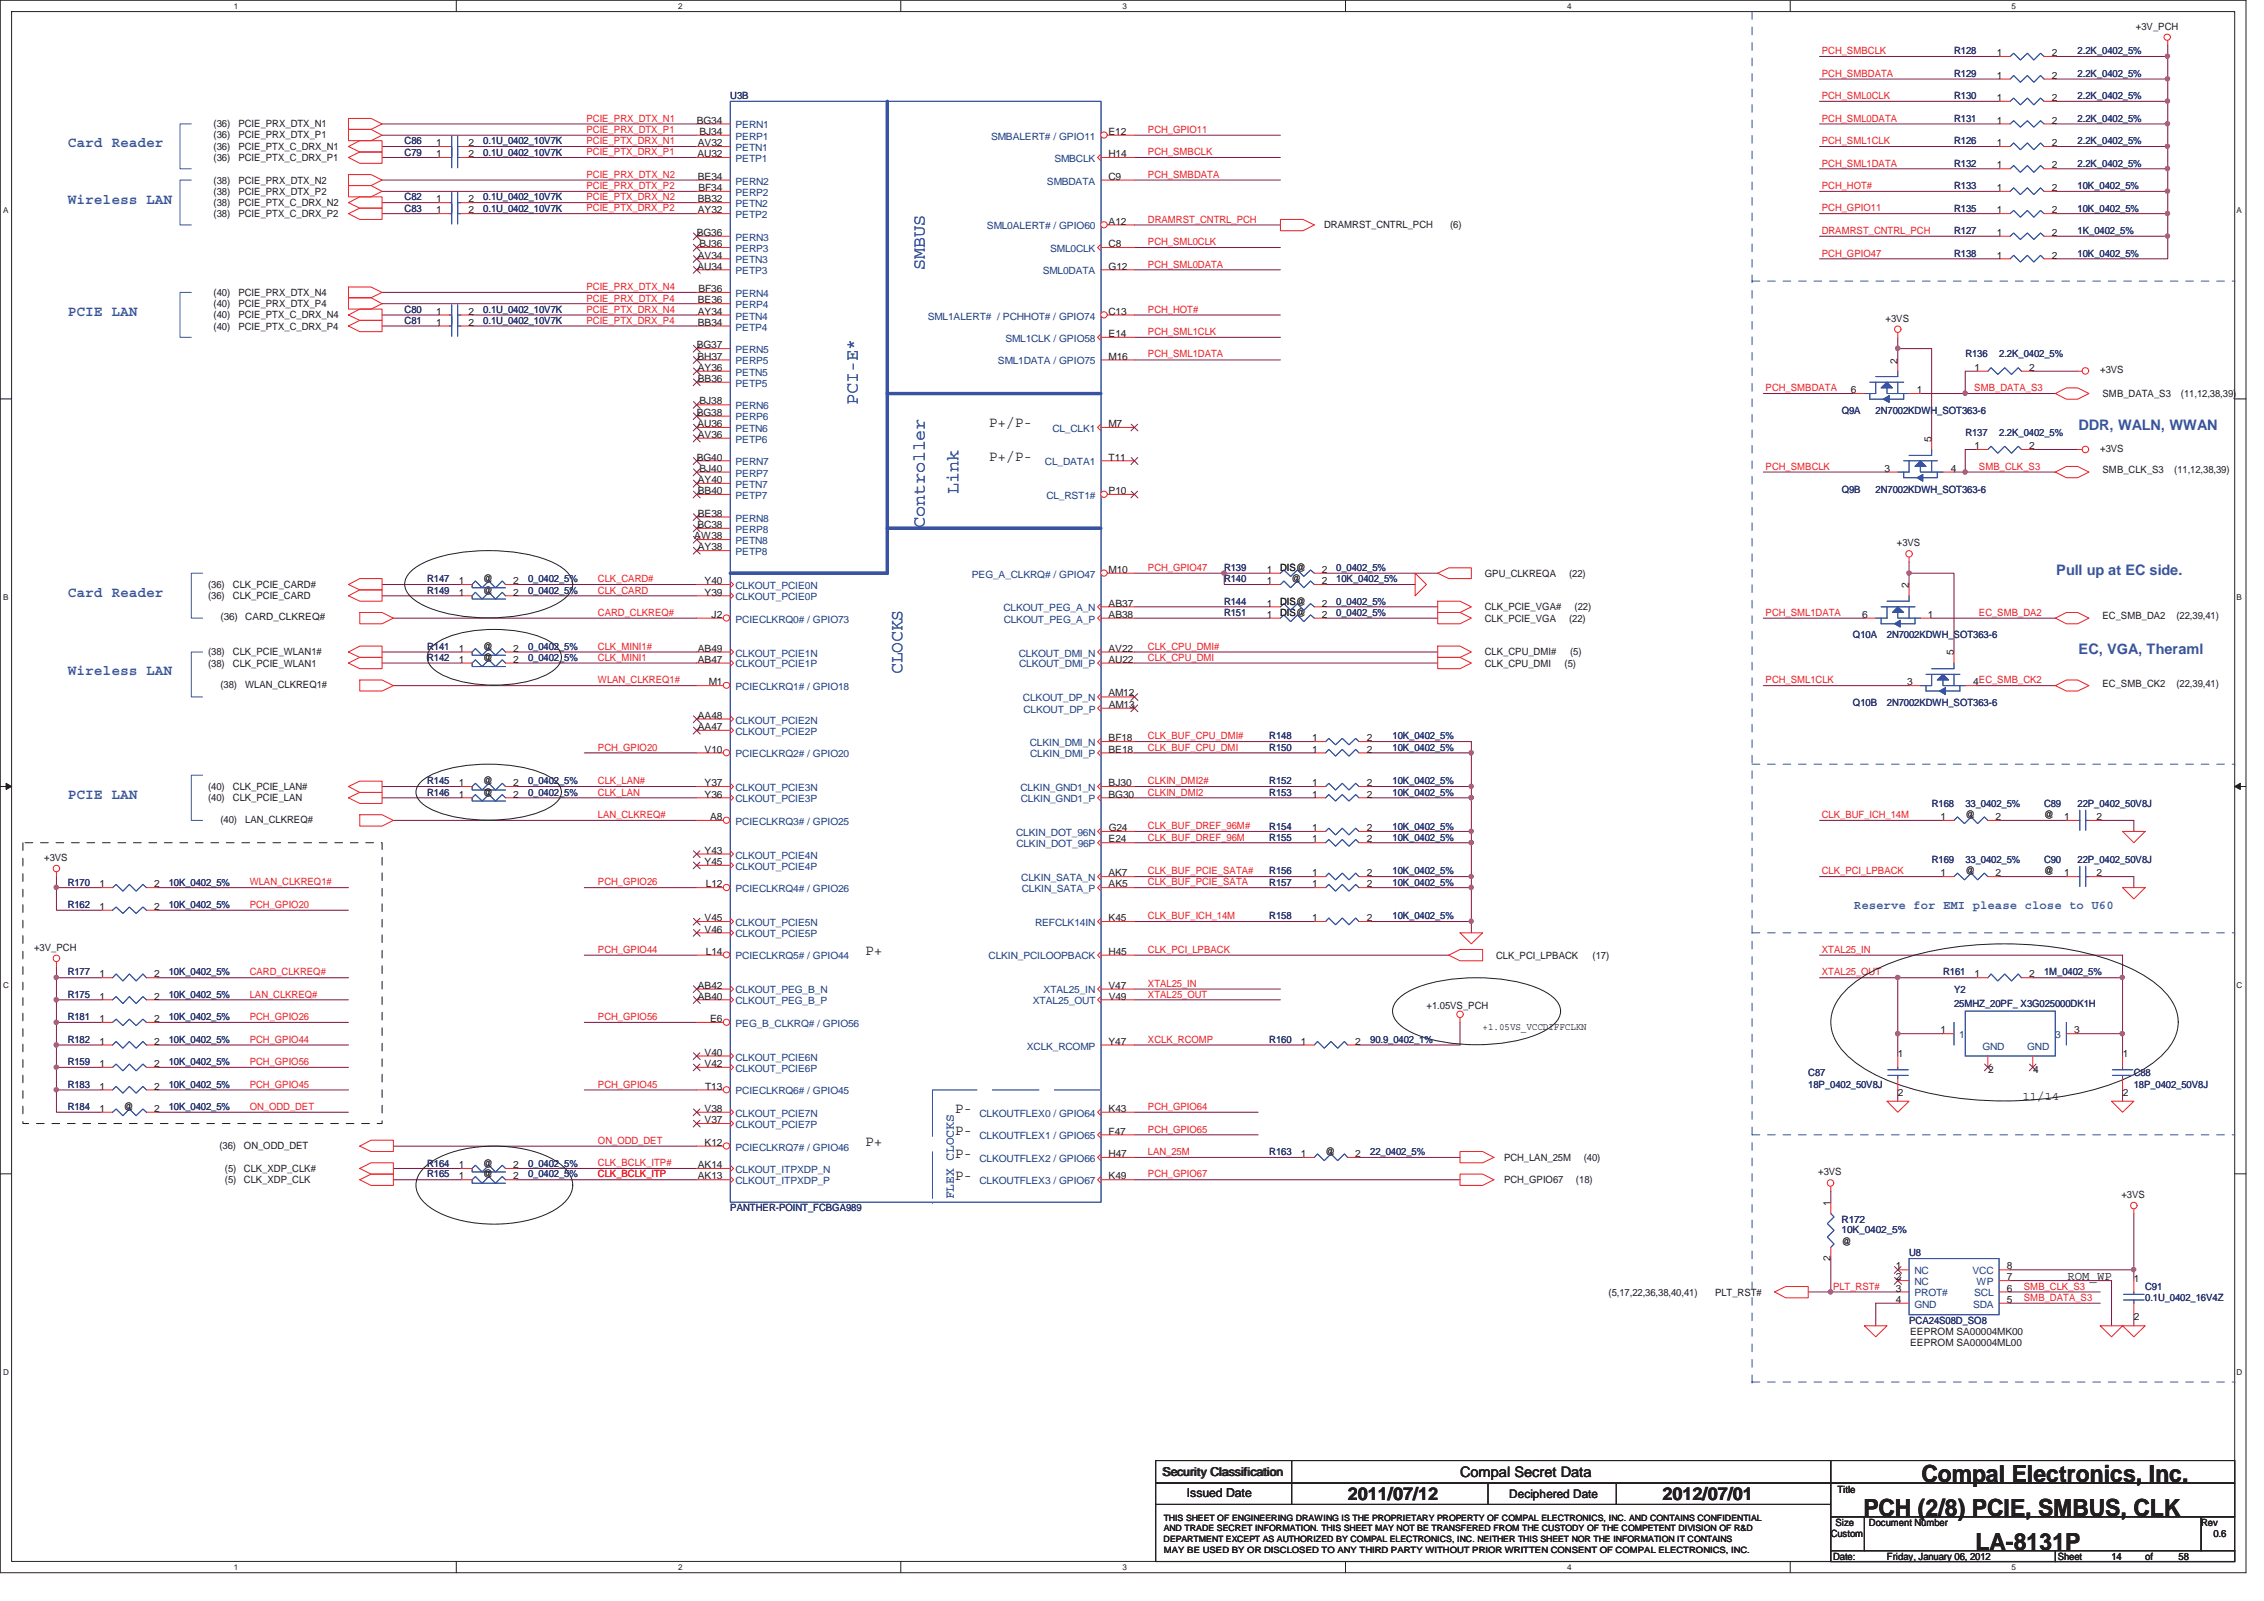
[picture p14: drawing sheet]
<svg xmlns="http://www.w3.org/2000/svg" width="297mm" height="210mm" viewBox="0 0 297 210" stroke-linecap="round" stroke-linejoin="round" font-family="sans-serif">
<defs><g id="words">
<g font-size="3.1" fill="#231f20">
<text x="252.1" y="194.4">Compal Electronics, Inc.</text>
<text x="244.5" y="198.9">PCH (2/8) PCIE, SMBUS, CLK</text>
<text x="259.2" y="203.3">LA-8131P</text>
</g>
<g font-size="2.3" fill="#3953a4">
<text x="121.4" y="35.4" transform="rotate(-90 121.4 35.4)">SMBUS</text>
<text x="112.5" y="53.1" transform="rotate(-90 112.5 53.1)">PCI-E*</text>
<text x="125.8" y="64.8" transform="rotate(-90 125.8 64.8)">Link</text>
<text x="121.4" y="69.3" transform="rotate(-90 121.4 69.3)">Controller</text>
<text x="118.4" y="88.4" transform="rotate(-90 118.4 88.4)">CLOCKS</text>
</g>
<g font-size="2.3" fill="#231f20">
<text x="176.8" y="196.7">2011/07/12</text>
<text x="218.1" y="196.7">2012/07/01</text>
</g>
<g font-size="1.9" fill="#3953a4">
<text x="8.9" y="19.3">Card Reader</text>
<text x="8.9" y="26.7">Wireless LAN</text>
<text x="8.9" y="41.5">PCIE LAN</text>
<text x="272.7" y="56.3">DDR, WALN, WWAN</text>
<text x="269.8" y="75.5">Pull up at EC side.</text>
<text x="8.9" y="78.3">Card Reader</text>
<text x="8.9" y="88.6">Wireless LAN</text>
<text x="272.7" y="85.8">EC, VGA, Theraml</text>
<text x="8.9" y="104.8">PCIE LAN</text>
</g>
<g font-size="1.9" fill="#231f20">
<text x="129.7" y="56.1">P+/P-</text>
<text x="129.7" y="60.5">P+/P-</text>
<text x="113.5" y="125.3">P+</text>
<text x="125.3" y="145.9">P-</text>
<text x="125.3" y="148.9">P-</text>
<text x="113.5" y="150.3">P+</text>
<text x="125.3" y="151.8">P-</text>
<text x="125.3" y="154.7">P-</text>
<text x="191.6" y="193.7">Compal Secret Data</text>
</g>
<g font-size="1.6" fill="#3953a4">
<text x="243.2" y="119.2">Reserve for EMI please close to U60</text>
<text x="125.2" y="157.3" transform="rotate(-90 125.2 157.3)">FLEX CLOCKS</text>
</g>
<g font-size="1.6" fill="#231f20">
<text x="265.3" y="144.2">11/14</text>
<text x="271.2" y="167.8">ROM_WP</text>
<text x="152.5" y="193.6">Security Classification</text>
<text x="155.7" y="196.4">Issued Date</text>
<text x="198" y="196.5">Deciphered Date</text>
</g>
<g font-size="1.3" fill="#231f20">
<text x="280.2" y="3.9">+3V_PCH</text>
<text x="262" y="10.3">1</text>
<text x="262" y="7.4">1</text>
<text x="269.2" y="10.3">2</text>
<text x="269.2" y="7.4">2</text>
<text x="28" y="16.7">(36)</text>
<text x="31.3" y="16.7">PCIE_PRX_DTX_N1</text>
<text x="91.4" y="16.2">BG34</text>
<text x="91.8" y="17.7">BJ34</text>
<text x="145.4" y="17.7">E12</text>
<text x="262" y="13.2">1</text>
<text x="262" y="16.2">1</text>
<text x="269.2" y="13.2">2</text>
<text x="269.2" y="16.2">2</text>
<text x="28" y="18.2">(36)</text>
<text x="28" y="19.6">(36)</text>
<text x="28" y="21.1">(36)</text>
<text x="31.3" y="18.2">PCIE_PRX_DTX_P1</text>
<text x="31.3" y="19.6">PCIE_PTX_C_DRX_N1</text>
<text x="31.3" y="21.1">PCIE_PTX_C_DRX_P1</text>
<text x="57.2" y="20.6">1</text>
<text x="57.2" y="19.2">1</text>
<text x="61.5" y="20.6">2</text>
<text x="61.5" y="19.2">2</text>
<text x="91.5" y="20.6">AU32</text>
<text x="91.6" y="23.6">BE34</text>
<text x="91.6" y="19.2">AV32</text>
<text x="145.4" y="23.6">C9</text>
<text x="145.4" y="20.6">H14</text>
<text x="262" y="22.1">1</text>
<text x="262" y="19.2">1</text>
<text x="269.2" y="22.1">2</text>
<text x="269.2" y="19.2">2</text>
<text x="28" y="24.1">(38)</text>
<text x="28" y="25.5">(38)</text>
<text x="28" y="27">(38)</text>
<text x="28" y="28.5">(38)</text>
<text x="31.3" y="24.1">PCIE_PRX_DTX_N2</text>
<text x="31.3" y="25.5">PCIE_PRX_DTX_P2</text>
<text x="31.3" y="27">PCIE_PTX_C_DRX_N2</text>
<text x="31.3" y="28.5">PCIE_PTX_C_DRX_P2</text>
<text x="57.2" y="28">1</text>
<text x="57.2" y="26.5">1</text>
<text x="61.5" y="28">2</text>
<text x="61.5" y="26.5">2</text>
<text x="91.6" y="26.5">BB32</text>
<text x="91.6" y="28">AY32</text>
<text x="91.6" y="25.1">BF34</text>
<text x="145.4" y="29.5">A12</text>
<text x="173.7" y="30">DRAMRST_CNTRL_PCH</text>
<text x="190.2" y="30">(6)</text>
<text x="262" y="25.1">1</text>
<text x="262" y="28">1</text>
<text x="269.2" y="25.1">2</text>
<text x="269.2" y="28">2</text>
<text x="91.4" y="30.9">BG36</text>
<text x="91.5" y="35.4">AU34</text>
<text x="91.6" y="33.9">AV34</text>
<text x="91.8" y="32.4">BJ36</text>
<text x="145.5" y="32.4">C8</text>
<text x="145.5" y="35.4">G12</text>
<text x="262" y="30.9">1</text>
<text x="262" y="33.9">1</text>
<text x="269.2" y="30.9">2</text>
<text x="269.2" y="33.9">2</text>
<text x="28" y="38.8">(40)</text>
<text x="28" y="40.3">(40)</text>
<text x="28" y="41.7">(40)</text>
<text x="31.3" y="38.8">PCIE_PRX_DTX_N4</text>
<text x="31.3" y="40.3">PCIE_PRX_DTX_P4</text>
<text x="31.3" y="41.7">PCIE_PTX_C_DRX_N4</text>
<text x="57.2" y="41.3">1</text>
<text x="61.5" y="41.3">2</text>
<text x="91.6" y="39.8">BE36</text>
<text x="91.6" y="41.3">AY34</text>
<text x="91.6" y="38.3">BF36</text>
<text x="145.4" y="41.3">C13</text>
<text x="28" y="43.2">(40)</text>
<text x="31.3" y="43.2">PCIE_PTX_C_DRX_P4</text>
<text x="57.2" y="42.7">1</text>
<text x="61.5" y="42.7">2</text>
<text x="91.4" y="45.7">BG37</text>
<text x="91.5" y="47.2">BH37</text>
<text x="91.6" y="42.7">BB34</text>
<text x="145.5" y="44.2">E14</text>
<text x="145.5" y="47.2">M16</text>
<text x="247.4" y="42.2">+3VS</text>
<text x="249" y="47.7" transform="rotate(-90 249 47.7)">2</text>
<text x="91.6" y="48.7">AY36</text>
<text x="91.6" y="50.1">BB36</text>
<text x="91.8" y="53">BJ38</text>
<text x="242.8" y="51.5">6</text>
<text x="251.5" y="51.5">1</text>
<text x="259" y="48.7">1</text>
<text x="266.2" y="48.7">2</text>
<text x="275.6" y="49">+3VS</text>
<text x="275.9" y="52.1">SMB_DATA_S3</text>
<text x="286.1" y="52.1">(11,12,38,39)</text>
<text x="91.4" y="54.5">BG38</text>
<text x="91.5" y="56">AU36</text>
<text x="91.6" y="57.4">AV36</text>
<text x="145.4" y="56">M7</text>
<text x="253.4" y="58" transform="rotate(-90 253.4 58)">5</text>
<text x="259" y="58.9">1</text>
<text x="266.2" y="58.9">2</text>
<text x="275.6" y="59.3">+3VS</text>
<text x="91.4" y="60.4">BG40</text>
<text x="91.6" y="63.4">AY40</text>
<text x="91.6" y="64.8">BB40</text>
<text x="91.8" y="61.9">BJ40</text>
<text x="145.4" y="60.4">T11</text>
<text x="145.5" y="64.8">P10</text>
<text x="247.2" y="61.9">3</text>
<text x="255.9" y="61.9">4</text>
<text x="275.9" y="62.1">SMB_CLK_S3</text>
<text x="285.2" y="62.1">(11,12,38,39)</text>
<text x="91.1" y="70.7">AW38</text>
<text x="91.5" y="69.3">BC38</text>
<text x="91.6" y="67.8">BE38</text>
<text x="248.9" y="71.7">+3VS</text>
<text x="27.3" y="77.1">(36)</text>
<text x="30.6" y="77.1">CLK_PCIE_CARD#</text>
<text x="60.2" y="76.6">1</text>
<text x="63.4" y="77.9">@</text>
<text x="63.4" y="76.4">@</text>
<text x="67.3" y="76.6">2</text>
<text x="91.6" y="72.2">AY38</text>
<text x="92.4" y="76.6">Y40</text>
<text x="145.5" y="75.1">M10</text>
<text x="166.2" y="76.6">1</text>
<text x="166.2" y="75.1">1</text>
<text x="168" y="74.9">DIS@</text>
<text x="169.4" y="76.4">@</text>
<text x="173.4" y="76.6">2</text>
<text x="173.4" y="75.1">2</text>
<text x="194.8" y="75.6">GPU_CLKREQA</text>
<text x="205.9" y="75.6">(22)</text>
<text x="250.4" y="77.1" transform="rotate(-90 250.4 77.1)">2</text>
<text x="27.3" y="78.6">(36)</text>
<text x="28.9" y="81.4">(36)</text>
<text x="30.6" y="78.6">CLK_PCIE_CARD</text>
<text x="32.2" y="81.4">CARD_CLKREQ#</text>
<text x="60.2" y="78.1">1</text>
<text x="67.3" y="78.1">2</text>
<text x="92.4" y="78.1">Y39</text>
<text x="93.4" y="81">J2</text>
<text x="145.4" y="81">AB38</text>
<text x="145.5" y="79.6">AB37</text>
<text x="166.2" y="81">1</text>
<text x="166.2" y="79.6">1</text>
<text x="168" y="80.8">DIS@</text>
<text x="168" y="79.3">DIS@</text>
<text x="173.4" y="81">2</text>
<text x="173.4" y="79.6">2</text>
<text x="194.8" y="81.5">CLK_PCIE_VGA</text>
<text x="194.8" y="80">CLK_PCIE_VGA#</text>
<text x="205.9" y="81.5">(22)</text>
<text x="206.6" y="80">(22)</text>
<text x="244.3" y="81">6</text>
<text x="252.9" y="81">1</text>
<text x="275.9" y="81.2">EC_SMB_DA2</text>
<text x="285.5" y="81.2">(22,39,41)</text>
<text x="27.3" y="85.9">(38)</text>
<text x="27.3" y="87.4">(38)</text>
<text x="30.6" y="85.9">CLK_PCIE_WLAN1#</text>
<text x="30.6" y="87.4">CLK_PCIE_WLAN1</text>
<text x="60.2" y="85.5">1</text>
<text x="60.2" y="86.9">1</text>
<text x="63.4" y="85.2">@</text>
<text x="63.4" y="86.7">@</text>
<text x="67.3" y="85.5">2</text>
<text x="67.3" y="86.9">2</text>
<text x="91.6" y="85.5">AB49</text>
<text x="91.6" y="86.9">AB47</text>
<text x="93" y="89.9">M1</text>
<text x="145.4" y="86.9">AU22</text>
<text x="145.4" y="85.5">AV22</text>
<text x="194.8" y="85.9">CLK_CPU_DMI#</text>
<text x="194.8" y="87.4">CLK_CPU_DMI</text>
<text x="205.3" y="87.4">(5)</text>
<text x="206" y="85.9">(5)</text>
<text x="250.2" y="89.9">3</text>
<text x="256.3" y="85.9" transform="rotate(-90 256.3 85.9)">5</text>
<text x="258.9" y="89.9">4EC_SMB_CK2</text>
<text x="28.9" y="90.2">(38)</text>
<text x="32.2" y="90.2">WLAN_CLKREQ1#</text>
<text x="91.6" y="94.3">AA48</text>
<text x="91.6" y="95.7">AA47</text>
<text x="145.4" y="91.3">AM12</text>
<text x="145.5" y="92.8">AM13</text>
<text x="275.9" y="90.1">EC_SMB_CK2</text>
<text x="285.5" y="90.1">(22,39,41)</text>
<text x="92.4" y="98.7">V10</text>
<text x="145.4" y="98.7">BE18</text>
<text x="145.4" y="97.2">BF18</text>
<text x="172.1" y="98.7">1</text>
<text x="172.1" y="97.2">1</text>
<text x="179.3" y="98.7">2</text>
<text x="179.3" y="97.2">2</text>
<text x="27.3" y="103.6">(40)</text>
<text x="27.3" y="105.1">(40)</text>
<text x="28.9" y="107.9">(40)</text>
<text x="30.6" y="103.6">CLK_PCIE_LAN#</text>
<text x="30.6" y="105.1">CLK_PCIE_LAN</text>
<text x="32.2" y="107.9">LAN_CLKREQ#</text>
<text x="60.2" y="103.1">1</text>
<text x="60.2" y="104.6">1</text>
<text x="63.4" y="102.9">@</text>
<text x="63.4" y="104.4">@</text>
<text x="67.3" y="103.1">2</text>
<text x="67.3" y="104.6">2</text>
<text x="92.4" y="103.1">Y37</text>
<text x="92.4" y="104.6">Y36</text>
<text x="93.2" y="107.6">A8</text>
<text x="145.4" y="104.6">BG30</text>
<text x="145.4" y="103.1">BJ30</text>
<text x="172.1" y="104.6">1</text>
<text x="172.1" y="103.1">1</text>
<text x="179.3" y="104.6">2</text>
<text x="179.3" y="103.1">2</text>
<text x="254.6" y="107.6">1</text>
<text x="257.9" y="107.3">@</text>
<text x="261.8" y="107.6">2</text>
<text x="268.2" y="107.3">@</text>
<text x="270.8" y="107.6">1</text>
<text x="275.1" y="107.6">2</text>
<text x="5.8" y="112.9">+3VS</text>
<text x="92.4" y="112">Y43</text>
<text x="92.4" y="113.5">Y45</text>
<text x="145.5" y="110.5">E24</text>
<text x="145.5" y="109">G24</text>
<text x="172.1" y="109">1</text>
<text x="172.1" y="110.5">1</text>
<text x="179.3" y="109">2</text>
<text x="179.3" y="110.5">2</text>
<text x="13" y="119.3">1</text>
<text x="13" y="116.4">1</text>
<text x="20.2" y="119.3">2</text>
<text x="20.2" y="116.4">2</text>
<text x="92.6" y="116.4">L12</text>
<text x="145.4" y="114.9">AK7</text>
<text x="145.5" y="116.4">AK5</text>
<text x="172.1" y="114.9">1</text>
<text x="172.1" y="116.4">1</text>
<text x="179.3" y="114.9">2</text>
<text x="179.3" y="116.4">2</text>
<text x="254.6" y="114.9">1</text>
<text x="257.9" y="114.7">@</text>
<text x="261.8" y="114.9">2</text>
<text x="268.2" y="114.7">@</text>
<text x="270.8" y="114.9">1</text>
<text x="275.1" y="114.9">2</text>
<text x="4.5" y="124.7">+3V_PCH</text>
<text x="92.4" y="120.8">V45</text>
<text x="92.4" y="122.3">V46</text>
<text x="92.6" y="125.2">L14</text>
<text x="145.5" y="125.2">H45</text>
<text x="145.5" y="120.8">K45</text>
<text x="172.1" y="120.8">1</text>
<text x="179.3" y="120.8">2</text>
<text x="196.3" y="125.7">CLK_PCI_LPBACK</text>
<text x="208.9" y="125.7">(17)</text>
<text x="13" y="131.1">1</text>
<text x="13" y="128.2">1</text>
<text x="20.2" y="131.1">2</text>
<text x="20.2" y="128.2">2</text>
<text x="91.6" y="131.1">AB40</text>
<text x="91.6" y="129.6">AB42</text>
<text x="145.4" y="129.6">V47</text>
<text x="145.5" y="131.1">V49</text>
<text x="259" y="128.2">1</text>
<text x="266.2" y="128.2">2</text>
<text x="13" y="134.1">1</text>
<text x="13" y="137">1</text>
<text x="20.2" y="134.1">2</text>
<text x="20.2" y="137">2</text>
<text x="93.2" y="134.1">E6</text>
<text x="145.4" y="137">Y47</text>
<text x="170.7" y="137">1</text>
<text x="177.8" y="137">2</text>
<text x="187.2" y="132.3">+1.05VS_PCH</text>
<text x="194.5" y="135.2">+1.05VS_VCCDIFFCLKN</text>
<text x="254.6" y="135.5">1</text>
<text x="272.1" y="135.5">3</text>
<text x="13" y="140">1</text>
<text x="13" y="142.9">1</text>
<text x="20.2" y="140">2</text>
<text x="20.2" y="142.9">2</text>
<text x="92.4" y="138.5">V40</text>
<text x="92.4" y="140">V42</text>
<text x="92.5" y="142.9">T13</text>
<text x="249" y="138.7">1</text>
<text x="249" y="143.7">2</text>
<text x="260.9" y="140.7">2</text>
<text x="266.7" y="140.7">4</text>
<text x="278.5" y="138.7">1</text>
<text x="278.5" y="143.7">2</text>
<text x="13" y="145.8">1</text>
<text x="16.3" y="145.6">@</text>
<text x="20.2" y="145.8">2</text>
<text x="92.4" y="145.8">V38</text>
<text x="92.4" y="147.3">V37</text>
<text x="145.4" y="145.8">K43</text>
<text x="145.4" y="148.8">F47</text>
<text x="28.8" y="150.7">(36)</text>
<text x="29.5" y="153.7">(5)</text>
<text x="29.5" y="155.2">(5)</text>
<text x="32" y="153.7">CLK_XDP_CLK#</text>
<text x="32" y="155.2">CLK_XDP_CLK</text>
<text x="32" y="150.7">ON_ODD_DET</text>
<text x="60.2" y="153.2">1</text>
<text x="60.2" y="154.7">1</text>
<text x="63.4" y="153">@</text>
<text x="63.4" y="154.4">@</text>
<text x="67.3" y="153.2">2</text>
<text x="67.3" y="154.7">2</text>
<text x="91.6" y="153.2">AK14</text>
<text x="91.6" y="154.7">AK13</text>
<text x="92.4" y="150.3">K12</text>
<text x="145.4" y="151.8">H47</text>
<text x="145.4" y="154.7">K49</text>
<text x="170.7" y="151.8">1</text>
<text x="173.9" y="151.5">@</text>
<text x="177.8" y="151.8">2</text>
<text x="197.3" y="152.2">PCH_LAN_25M</text>
<text x="197.3" y="155.2">PCH_GPIO67</text>
<text x="206.8" y="155.2">(18)</text>
<text x="207.8" y="152.2">(40)</text>
<text x="238.6" y="154.1">+3VS</text>
<text x="240.2" y="158.1" transform="rotate(-90 240.2 158.1)">1</text>
<text x="278.3" y="157.1">+3VS</text>
<text x="240.2" y="165.3" transform="rotate(-90 240.2 165.3)">2</text>
<text x="241.6" y="163.3">@</text>
<text x="248.7" y="166.5">1</text>
<text x="248.7" y="167.9">2</text>
<text x="263.3" y="166.5">8</text>
<text x="263.3" y="167.9">7</text>
<text x="211" y="169.9">(5,17,22,36,38,40,41)</text>
<text x="225" y="169.9">PLT_RST#</text>
<text x="248.7" y="169.4">3</text>
<text x="248.7" y="170.9">4</text>
<text x="263.3" y="169.4">6</text>
<text x="263.3" y="170.9">5</text>
<text x="280" y="168.1">1</text>
<text x="280" y="173.1">2</text>
<text x="250.6" y="175.1">EEPROM SA00004MK00</text>
<text x="250.6" y="176.5">EEPROM SA00004ML00</text>
<text x="241.1" y="195.8">Title</text>
<text x="240.2" y="201.6">Custom</text>
<text x="240.8" y="200.1">Size</text>
<text x="245.2" y="200.1">Document Number</text>
<text x="288.8" y="200.1">Rev</text>
<text x="290.4" y="201.6">0.6</text>
<text x="240.5" y="204.6">Date:</text>
<text x="247.6" y="204.5">Friday, January 06, 2012</text>
<text x="270" y="204.6">Sheet</text>
<text x="277" y="204.5">14</text>
<text x="281.4" y="204.5">of</text>
<text x="285.8" y="204.5">58</text>
</g>
<g font-size="1.3" fill="#ed2024">
<text x="239" y="7.1">PCH_SMBCLK</text>
<text x="239" y="10.1">PCH_SMBDATA</text>
<text x="76.9" y="17.4">PCIE_PRX_DTX_P1</text>
<text x="76.9" y="16">PCIE_PRX_DTX_N1</text>
<text x="150.6" y="17.4">PCH_GPIO11</text>
<text x="239" y="13">PCH_SML0CLK</text>
<text x="239" y="16">PCH_SML0DATA</text>
<text x="76.9" y="18.9">PCIE_PTX_DRX_N1</text>
<text x="76.9" y="20.4">PCIE_PTX_DRX_P1</text>
<text x="76.9" y="23.3">PCIE_PRX_DTX_N2</text>
<text x="150.6" y="20.4">PCH_SMBCLK</text>
<text x="150.6" y="23.3">PCH_SMBDATA</text>
<text x="239" y="18.9">PCH_SML1CLK</text>
<text x="239" y="21.8">PCH_SML1DATA</text>
<text x="76.9" y="26.3">PCIE_PTX_DRX_N2</text>
<text x="76.9" y="24.8">PCIE_PRX_DTX_P2</text>
<text x="76.9" y="27.7">PCIE_PTX_DRX_P2</text>
<text x="150.6" y="29.2">DRAMRST_CNTRL_PCH</text>
<text x="239" y="27.7">PCH_GPIO11</text>
<text x="239" y="24.8">PCH_HOT#</text>
<text x="150.6" y="32.2">PCH_SML0CLK</text>
<text x="150.6" y="35.1">PCH_SML0DATA</text>
<text x="239" y="30.7">DRAMRST_CNTRL_PCH</text>
<text x="239" y="33.7">PCH_GPIO47</text>
<text x="76.9" y="41">PCIE_PTX_DRX_N4</text>
<text x="76.9" y="39.5">PCIE_PRX_DTX_P4</text>
<text x="76.9" y="38.1">PCIE_PRX_DTX_N4</text>
<text x="150.6" y="41">PCH_HOT#</text>
<text x="76.9" y="42.4">PCIE_PTX_DRX_P4</text>
<text x="150.6" y="43.9">PCH_SML1CLK</text>
<text x="150.6" y="46.9">PCH_SML1DATA</text>
<text x="231.6" y="51.3">PCH_SMBDATA</text>
<text x="259" y="51.3">SMB_DATA_S3</text>
<text x="231.6" y="61.6">PCH_SMBCLK</text>
<text x="259.6" y="61.6">SMB_CLK_S3</text>
<text x="78.5" y="77.9">CLK_CARD</text>
<text x="78.5" y="76.4">CLK_CARD#</text>
<text x="150.6" y="74.9">PCH_GPIO47</text>
<text x="78.5" y="80.8">CARD_CLKREQ#</text>
<text x="231.6" y="80.8">PCH_SML1DATA</text>
<text x="259.6" y="80.8">EC_SMB_DA2</text>
<text x="78.5" y="89.6">WLAN_CLKREQ1#</text>
<text x="78.5" y="86.6">CLK_MINI1</text>
<text x="78.5" y="85.2">CLK_MINI1#</text>
<text x="150.6" y="86.6">CLK_CPU_DMI</text>
<text x="150.6" y="85.2">CLK_CPU_DMI#</text>
<text x="231.6" y="89.6">PCH_SML1CLK</text>
<text x="78.5" y="98.5">PCH_GPIO20</text>
<text x="150.6" y="98.5">CLK_BUF_CPU_DMI</text>
<text x="150.6" y="97">CLK_BUF_CPU_DMI#</text>
<text x="78.5" y="104.4">CLK_LAN</text>
<text x="78.5" y="102.9">CLK_LAN#</text>
<text x="78.5" y="107.3">LAN_CLKREQ#</text>
<text x="150.6" y="102.9">CLKIN_DMI2#</text>
<text x="150.6" y="104.4">CLKIN_DMI2</text>
<text x="239" y="107.3">CLK_BUF_ICH_14M</text>
<text x="150.6" y="110.2">CLK_BUF_DREF_96M</text>
<text x="150.6" y="108.8">CLK_BUF_DREF_96M#</text>
<text x="32.8" y="116.1">WLAN_CLKREQ1#</text>
<text x="32.8" y="119.1">PCH_GPIO20</text>
<text x="78.5" y="116.1">PCH_GPIO26</text>
<text x="150.6" y="116.1">CLK_BUF_PCIE_SATA</text>
<text x="150.6" y="114.7">CLK_BUF_PCIE_SATA#</text>
<text x="239" y="114.7">CLK_PCI_LPBACK</text>
<text x="78.5" y="125">PCH_GPIO44</text>
<text x="150.6" y="120.5">CLK_BUF_ICH_14M</text>
<text x="150.6" y="125">CLK_PCI_LPBACK</text>
<text x="239" y="125">XTAL25_IN</text>
<text x="32.8" y="130.8">LAN_CLKREQ#</text>
<text x="32.8" y="127.9">CARD_CLKREQ#</text>
<text x="150.6" y="129.4">XTAL25_IN</text>
<text x="150.6" y="130.8">XTAL25_OUT</text>
<text x="239" y="127.9">XTAL25_OUT</text>
<text x="32.8" y="133.8">PCH_GPIO26</text>
<text x="32.8" y="136.8">PCH_GPIO44</text>
<text x="78.5" y="133.8">PCH_GPIO56</text>
<text x="150.6" y="136.8">XCLK_RCOMP</text>
<text x="32.8" y="139.7">PCH_GPIO56</text>
<text x="32.8" y="142.7">PCH_GPIO45</text>
<text x="78.5" y="142.7">PCH_GPIO45</text>
<text x="32.8" y="145.6">ON_ODD_DET</text>
<text x="150.6" y="145.6">PCH_GPIO64</text>
<text x="150.6" y="148.6">PCH_GPIO65</text>
<text x="78.5" y="152.9">CLK_BCLK_ITP#</text>
<text x="78.5" y="154.4">CLK_BCLK_ITP</text>
<text x="78.5" y="150">ON_ODD_DET</text>
<text x="150.6" y="151.5">LAN_25M</text>
<text x="150.6" y="154.4">PCH_GPIO67</text>
<text x="240.5" y="169.2">PLT_RST#</text>
<text x="265.5" y="169.2">SMB_CLK_S3</text>
<text x="265.5" y="170.6">SMB_DATA_S3</text>
</g>
<g font-size="1.3" fill="#282973">
<text x="256.4" y="10.1">R129</text>
<text x="256.4" y="7.1">R128</text>
<text x="272.6" y="10.1">2.2K_0402_5%</text>
<text x="272.6" y="7.1">2.2K_0402_5%</text>
<text x="95.8" y="13">U3B</text>
<text x="256.4" y="13">R130</text>
<text x="256.4" y="16">R131</text>
<text x="272.6" y="13">2.2K_0402_5%</text>
<text x="272.6" y="16">2.2K_0402_5%</text>
<text x="53.1" y="20.4">C79</text>
<text x="53.1" y="18.9">C86</text>
<text x="63.4" y="20.4">0.1U_0402_10V7K</text>
<text x="63.4" y="18.9">0.1U_0402_10V7K</text>
<text x="256.4" y="21.8">R132</text>
<text x="256.4" y="18.9">R126</text>
<text x="272.6" y="21.8">2.2K_0402_5%</text>
<text x="272.6" y="18.9">2.2K_0402_5%</text>
<text x="53.1" y="27.8">C83</text>
<text x="53.1" y="26.3">C82</text>
<text x="63.4" y="27.8">0.1U_0402_10V7K</text>
<text x="63.4" y="26.3">0.1U_0402_10V7K</text>
<text x="256.4" y="24.8">R133</text>
<text x="256.4" y="27.8">R135</text>
<text x="272.6" y="24.8">10K_0402_5%</text>
<text x="272.6" y="27.8">10K_0402_5%</text>
<text x="256.4" y="30.7">R127</text>
<text x="256.4" y="33.7">R138</text>
<text x="272.6" y="33.7">10K_0402_5%</text>
<text x="272.6" y="30.7">1K_0402_5%</text>
<text x="53.1" y="41">C80</text>
<text x="63.4" y="41">0.1U_0402_10V7K</text>
<text x="53.1" y="42.5">C81</text>
<text x="63.4" y="42.5">0.1U_0402_10V7K</text>
<text x="257.9" y="46.9">R136</text>
<text x="262.3" y="46.9">2.2K_0402_5%</text>
<text x="241.6" y="54.3">Q9A</text>
<text x="246.1" y="54.3">2N7002KDWH_SOT363-6</text>
<text x="257.9" y="57.2">R137</text>
<text x="262.3" y="57.2">2.2K_0402_5%</text>
<text x="241.6" y="64.6">Q9B</text>
<text x="246.1" y="64.6">2N7002KDWH_SOT363-6</text>
<text x="56" y="77.9">R149</text>
<text x="56" y="76.4">R147</text>
<text x="69.3" y="77.9">0_0402_5%</text>
<text x="69.3" y="76.4">0_0402_5%</text>
<text x="160.6" y="76.4">R140</text>
<text x="160.6" y="74.9">R139</text>
<text x="175.3" y="76.4">10K_0402_5%</text>
<text x="175.3" y="74.9">0_0402_5%</text>
<text x="160.6" y="80.8">R151</text>
<text x="160.6" y="79.3">R144</text>
<text x="175.3" y="80.8">0_0402_5%</text>
<text x="175.3" y="79.3">0_0402_5%</text>
<text x="243.1" y="83.7">Q10A</text>
<text x="247.6" y="83.7">2N7002KDWH_SOT363-6</text>
<text x="56" y="85.2">R141</text>
<text x="56" y="86.7">R142</text>
<text x="69.3" y="85.2">0_0402_5%</text>
<text x="69.3" y="86.7">0_0402_5%</text>
<text x="243.1" y="92.6">Q10B</text>
<text x="247.6" y="92.6">2N7002KDWH_SOT363-6</text>
<text x="166.5" y="98.5">R150</text>
<text x="166.5" y="97">R148</text>
<text x="182.7" y="98.5">10K_0402_5%</text>
<text x="182.7" y="97">10K_0402_5%</text>
<text x="56" y="102.9">R145</text>
<text x="56" y="104.4">R146</text>
<text x="69.3" y="102.9">0_0402_5%</text>
<text x="69.3" y="104.4">0_0402_5%</text>
<text x="166.5" y="104.4">R153</text>
<text x="166.5" y="102.9">R152</text>
<text x="182.7" y="104.4">10K_0402_5%</text>
<text x="182.7" y="102.9">10K_0402_5%</text>
<text x="253.5" y="105.8">R168</text>
<text x="257.9" y="105.8">33_0402_5%</text>
<text x="268.2" y="105.8">C89</text>
<text x="272.6" y="105.8">22P_0402_50V8J</text>
<text x="166.5" y="108.8">R154</text>
<text x="166.5" y="110.2">R155</text>
<text x="182.7" y="108.8">10K_0402_5%</text>
<text x="182.7" y="110.2">10K_0402_5%</text>
<text x="253.5" y="113.2">R169</text>
<text x="257.9" y="113.2">33_0402_5%</text>
<text x="268.2" y="113.2">C90</text>
<text x="272.6" y="113.2">22P_0402_50V8J</text>
<text x="8.9" y="119.1">R162</text>
<text x="8.9" y="116.2">R170</text>
<text x="22.1" y="119.1">10K_0402_5%</text>
<text x="22.1" y="116.2">10K_0402_5%</text>
<text x="166.5" y="114.7">R156</text>
<text x="166.5" y="116.2">R157</text>
<text x="182.7" y="114.7">10K_0402_5%</text>
<text x="182.7" y="116.2">10K_0402_5%</text>
<text x="166.5" y="120.5">R158</text>
<text x="182.7" y="120.5">10K_0402_5%</text>
<text x="8.9" y="130.9">R175</text>
<text x="8.9" y="127.9">R177</text>
<text x="22.1" y="130.9">10K_0402_5%</text>
<text x="22.1" y="127.9">10K_0402_5%</text>
<text x="254.9" y="127.9">R161</text>
<text x="256.4" y="130.3">Y2</text>
<text x="268.2" y="127.9">1M_0402_5%</text>
<text x="8.9" y="133.8">R181</text>
<text x="8.9" y="136.8">R182</text>
<text x="22.1" y="133.8">10K_0402_5%</text>
<text x="22.1" y="136.8">10K_0402_5%</text>
<text x="166.5" y="136.8">R160</text>
<text x="179.8" y="136.8">90.9_0402_1%</text>
<text x="256.4" y="132">25MHZ_20PF_ X3G025000DK1H</text>
<text x="8.9" y="139.7">R159</text>
<text x="8.9" y="142.7">R183</text>
<text x="22.1" y="139.7">10K_0402_5%</text>
<text x="22.1" y="142.7">10K_0402_5%</text>
<text x="237.2" y="141.2">C87</text>
<text x="237.2" y="142.7">18P_0402_50V8J</text>
<text x="279.9" y="141.2">C88</text>
<text x="279.9" y="142.7">18P_0402_50V8J</text>
<text x="8.9" y="145.6">R184</text>
<text x="22.1" y="145.6">10K_0402_5%</text>
<text x="56" y="153">R164</text>
<text x="56" y="154.4">R165</text>
<text x="69.3" y="153">0_0402_5%</text>
<text x="69.3" y="154.4">0_0402_5%</text>
<text x="166.5" y="151.5">R163</text>
<text x="179.8" y="151.5">22_0402_5%</text>
<text x="95.8" y="158.9">PANTHER-POINT_FCBGA989</text>
<text x="241.6" y="160.3">R172</text>
<text x="241.6" y="161.8">10K_0402_5%</text>
<text x="250.5" y="164.8">U8</text>
<text x="250.5" y="173.6">PCA24S08D_SO8</text>
<text x="281.4" y="169.2">C91</text>
<text x="281.4" y="170.6">0.1U_0402_16V4Z</text>
</g>
<g font-size="1.3" fill="#1d437e">
<text x="96.5" y="16.8">PERN1</text>
<text x="96.5" y="18.3">PERP1</text>
<text x="96.5" y="19.8">PETN1</text>
<text x="96.5" y="21.2">PETP1</text>
<text x="130" y="18.3">SMBALERT# / GPIO11</text>
<text x="138.3" y="21.2">SMBCLK</text>
<text x="96.5" y="24.2">PERN2</text>
<text x="96.5" y="25.7">PERP2</text>
<text x="96.5" y="27.2">PETN2</text>
<text x="96.5" y="28.6">PETP2</text>
<text x="137.4" y="24.2">SMBDATA</text>
<text x="96.5" y="31.6">PERN3</text>
<text x="96.5" y="33.1">PERP3</text>
<text x="96.5" y="34.5">PETN3</text>
<text x="96.5" y="36">PETP3</text>
<text x="129.5" y="30.1">SML0ALERT# / GPIO60</text>
<text x="136.8" y="36">SML0DATA</text>
<text x="137.8" y="33.1">SML0CLK</text>
<text x="96.5" y="39">PERN4</text>
<text x="96.5" y="40.4">PERP4</text>
<text x="96.5" y="41.9">PETN4</text>
<text x="121.7" y="41.9">SML1ALERT# / PCHHOT# / GPIO74</text>
<text x="96.5" y="46.3">PERN5</text>
<text x="96.5" y="47.8">PERP5</text>
<text x="96.5" y="43.4">PETP4</text>
<text x="130.9" y="47.8">SML1DATA / GPIO75</text>
<text x="131.9" y="44.8">SML1CLK / GPIO58</text>
<text x="96.5" y="53.7">PERN6</text>
<text x="96.5" y="49.3">PETN5</text>
<text x="96.5" y="50.7">PETP5</text>
<text x="96.5" y="55.1">PERP6</text>
<text x="96.5" y="56.6">PETN6</text>
<text x="96.5" y="58.1">PETP6</text>
<text x="138.1" y="56.6">CL_CLK1</text>
<text x="96.5" y="61">PERN7</text>
<text x="96.5" y="62.5">PERP7</text>
<text x="96.5" y="64">PETN7</text>
<text x="96.5" y="65.4">PETP7</text>
<text x="137.1" y="61">CL_DATA1</text>
<text x="137.3" y="65.4">CL_RST1#</text>
<text x="96.5" y="68.4">PERN8</text>
<text x="96.5" y="69.9">PERP8</text>
<text x="96.5" y="71.4">PETN8</text>
<text x="96.5" y="72.8">PETP8</text>
<text x="96.5" y="77.3">CLKOUT_PCIE0N</text>
<text x="127.5" y="75.8">PEG_A_CLKRQ# / GPIO47</text>
<text x="96.5" y="78.7">CLKOUT_PCIE0P</text>
<text x="96.5" y="81.7">PCIECLKRQ0# / GPIO73</text>
<text x="131.7" y="80.2">CLKOUT_PEG_A_N</text>
<text x="131.7" y="81.7">CLKOUT_PEG_A_P</text>
<text x="96.5" y="86.1">CLKOUT_PCIE1N</text>
<text x="96.5" y="87.5">CLKOUT_PCIE1P</text>
<text x="133.7" y="86.1">CLKOUT_DMI_N</text>
<text x="133.7" y="87.5">CLKOUT_DMI_P</text>
<text x="96.5" y="94.9">CLKOUT_PCIE2N</text>
<text x="96.5" y="90.5">PCIECLKRQ1# / GPIO18</text>
<text x="134.2" y="92">CLKOUT_DP_N</text>
<text x="134.3" y="93.5">CLKOUT_DP_P</text>
<text x="96.5" y="96.4">CLKOUT_PCIE2P</text>
<text x="96.5" y="99.3">PCIECLKRQ2# / GPIO20</text>
<text x="135.1" y="97.9">CLKIN_DMI_N</text>
<text x="135.2" y="99.3">CLKIN_DMI_P</text>
<text x="96.5" y="103.8">CLKOUT_PCIE3N</text>
<text x="96.5" y="105.2">CLKOUT_PCIE3P</text>
<text x="133.9" y="103.8">CLKIN_GND1_N</text>
<text x="133.9" y="105.2">CLKIN_GND1_P</text>
<text x="96.5" y="112.6">CLKOUT_PCIE4N</text>
<text x="96.5" y="108.2">PCIECLKRQ3# / GPIO25</text>
<text x="133.3" y="109.6">CLKIN_DOT_96N</text>
<text x="133.3" y="111.1">CLKIN_DOT_96P</text>
<text x="96.5" y="114.1">CLKOUT_PCIE4P</text>
<text x="96.5" y="117">PCIECLKRQ4# / GPIO26</text>
<text x="134" y="115.6">CLKIN_SATA_N</text>
<text x="134.1" y="117">CLKIN_SATA_P</text>
<text x="96.5" y="121.5">CLKOUT_PCIE5N</text>
<text x="96.5" y="122.9">CLKOUT_PCIE5P</text>
<text x="96.5" y="125.8">PCIECLKRQ5# / GPIO44</text>
<text x="129.7" y="125.8">CLKIN_PCILOOPBACK</text>
<text x="135.8" y="121.5">REFCLK14IN</text>
<text x="96.5" y="131.7">CLKOUT_PEG_B_P</text>
<text x="96.5" y="130.3">CLKOUT_PEG_B_N</text>
<text x="135.5" y="131.7">XTAL25_OUT</text>
<text x="136.9" y="130.3">XTAL25_IN</text>
<text x="96.5" y="134.7">PEG_B_CLKRQ# / GPIO56</text>
<text x="134.7" y="137.7">XCLK_RCOMP</text>
<text x="257.1" y="136.2">1</text>
<text x="260.1" y="137.8">GND</text>
<text x="266" y="137.8">GND</text>
<text x="269.7" y="136.2">3</text>
<text x="96.5" y="139.1">CLKOUT_PCIE6N</text>
<text x="96.5" y="140.6">CLKOUT_PCIE6P</text>
<text x="96.5" y="143.5">PCIECLKRQ6# / GPIO45</text>
<text x="96.5" y="146.5">CLKOUT_PCIE7N</text>
<text x="96.5" y="148">CLKOUT_PCIE7P</text>
<text x="128.5" y="146.5">CLKOUTFLEX0 / GPIO64</text>
<text x="128.5" y="149.4">CLKOUTFLEX1 / GPIO65</text>
<text x="96.5" y="150.9">PCIECLKRQ7# / GPIO46</text>
<text x="96.5" y="153.8">CLKOUT_ITPXDP_N</text>
<text x="96.5" y="155.3">CLKOUT_ITPXDP_P</text>
<text x="128.5" y="152.4">CLKOUTFLEX2 / GPIO66</text>
<text x="128.5" y="155.3">CLKOUTFLEX3 / GPIO67</text>
<text x="251.2" y="167.1">NC</text>
<text x="258.8" y="167.1">VCC</text>
<text x="251.2" y="168.6">NC</text>
<text x="251.2" y="170">PROT#</text>
<text x="251.2" y="171.5">GND</text>
<text x="258.9" y="171.5">SDA</text>
<text x="259" y="170">SCL</text>
<text x="259.3" y="168.6">WP</text>
</g>
<g font-size="1.1" fill="#231f20">
<text x="30.7" y="1.2">1</text>
<text x="89" y="1.2">2</text>
<text x="147.3" y="1.2">3</text>
<text x="205.6" y="1.2">4</text>
<text x="263.9" y="1.2">5</text>
<text x=".4" y="27.9">A</text>
<text x="293.4" y="27.9">A</text>
<text x=".4" y="78.7">B</text>
<text x="293.4" y="78.7">B</text>
<text x=".4" y="129.5">C</text>
<text x="293.4" y="129.5">C</text>
<text x=".4" y="180.3">D</text>
<text x="293.4" y="180.3">D</text>
<text x="152.7" y="202.2">DEPARTMENT EXCEPT AS AUTHORIZED BY COMPAL ELECTRONICS, INC. NEITHER THIS SHEET NOR THE INFORMATION IT CONTAINS</text>
<text x="152.7" y="200.8">AND TRADE SECRET INFORMATION. THIS SHEET MAY NOT BE TRANSFERED FROM THE CUSTODY OF THE COMPETENT DIVISION OF R&amp;D</text>
<text x="152.7" y="203.6">MAY BE USED BY OR DISCLOSED TO ANY THIRD PARTY WITHOUT PRIOR WRITTEN CONSENT OF COMPAL ELECTRONICS, INC.</text>
<text x="152.7" y="199.4">THIS SHEET OF ENGINEERING DRAWING IS THE PROPRIETARY PROPERTY OF COMPAL ELECTRONICS, INC. AND CONTAINS CONFIDENTIAL</text>
<text x="30.7" y="206">1</text>
<text x="89" y="206">2</text>
<text x="147.3" y="206">3</text>
<text x="205.6" y="206">4</text>
<text x="263.9" y="206">5</text>
</g>
</g></defs>
<path d="M0 0h294.7v206.3h-294.7zM1.5 1.5h291.7v203.3h-291.7z" fill="none" stroke="#231f20" stroke-width=".13"/>
<g fill="#fff">
<path d="M30.7 .2h.6v1.2h-.6z"/>
<path d="M30.7 205h.6v1.2h-.6z"/>
</g>
<path d="M59.9 0v1.5M59.9 204.8v1.5" fill="none" stroke="#231f20" stroke-width=".13"/>
<g fill="#fff">
<path d="M89 .2h.6v1.2h-.6z"/>
<path d="M89 205h.6v1.2h-.6z"/>
</g>
<path d="M118.2 0v1.5M118.2 204.8v1.5" fill="none" stroke="#231f20" stroke-width=".13"/>
<g fill="#fff">
<path d="M147.4 .2h.5v1.2h-.5z"/>
<path d="M147.4 205h.5v1.2h-.5z"/>
</g>
<path d="M176.5 0v1.5M176.5 204.8v1.5" fill="none" stroke="#231f20" stroke-width=".13"/>
<g fill="#fff">
<path d="M205.7 .2h.6v1.2h-.6z"/>
<path d="M205.7 205h.6v1.2h-.6z"/>
</g>
<path d="M234.9 0v1.5M234.9 204.8v1.5" fill="none" stroke="#231f20" stroke-width=".13"/>
<g fill="#fff">
<path d="M264 .2h.6v1.2h-.6z"/>
<path d="M264 205h.6v1.2h-.6z"/>
<path d="M.4 26.9h.7v1.2h-.7z"/>
<path d="M293.6 26.9h.7v1.2h-.7z"/>
<path d="M.4 77.7h.7v1.2h-.7z"/>
<path d="M293.6 77.7h.7v1.2h-.7z"/>
</g>
<path d="M0 52.3h1.5M293.2 52.3h1.5" fill="none" stroke="#231f20" stroke-width=".13"/>
<g fill="#fff">
<path d="M.4 128.6h.8v1.1h-.8z"/>
<path d="M293.6 128.6h.7v1.1h-.7z"/>
</g>
<path d="M0 103.2h1.5M293.2 103.2h1.5" fill="none" stroke="#231f20" stroke-width=".13"/>
<path d="M.8 102.7l.7 .5-.7 .3z" fill="#231f20"/>
<path d="M.8 102.7l.7 .5-.7 .3z" fill="none" stroke="#231f20" stroke-width=".13"/>
<path d="M293.2 103.2l.7-.5v.8z" fill="#231f20"/>
<path d="M293.2 103.2l.7-.5v.8z" fill="none" stroke="#231f20" stroke-width=".13"/>
<g fill="#fff">
<path d="M.4 179.4h.8v1.1h-.8z"/>
<path d="M293.6 179.4h.7v1.1h-.7z"/>
</g>
<path d="M0 154h1.5M293.2 154h1.5" fill="none" stroke="#231f20" stroke-width=".13"/>
<path d="M253.4 45.7h-4.4v1.5M257.8 59h1.5" fill="none" stroke="#7f1442" stroke-width=".13"/>
<circle cx="249" cy="45.7" r=".29" fill="#b9529f"/>
<circle cx="249" cy="45.7" r=".29" fill="none" stroke="#b9529f" stroke-width=".13"/>
<path d="M284.4 7.4v3M284.4 13.3v3M253.4 45.7v11.8M250.5 73.7v1.5h5.9v10.3M231.4 89.9h19.1M231.4 81.1h13.2M253.4 81.1h16.3M259.3 89.9h10.4" fill="none" stroke="#7f1442" stroke-width=".13"/>
<circle cx="284.4" cy="13.3" r=".29" fill="#b9529f"/>
<circle cx="284.4" cy="13.3" r=".29" fill="none" stroke="#b9529f" stroke-width=".13"/>
<path d="M284.4 10.4v2.9" fill="none" stroke="#7f1442" stroke-width=".13"/>
<circle cx="284.4" cy="10.3" r=".29" fill="#b9529f"/>
<circle cx="284.4" cy="10.3" r=".29" fill="none" stroke="#b9529f" stroke-width=".13"/>
<path d="M284.4 5.9v1.5M250.5 75.2v1.5" fill="none" stroke="#7f1442" stroke-width=".13"/>
<circle cx="250.5" cy="75.2" r=".29" fill="#b9529f"/>
<circle cx="250.5" cy="75.2" r=".29" fill="none" stroke="#b9529f" stroke-width=".13"/>
<path d="M284.4 25.1v2.9M231.4 51.6h11.7" fill="none" stroke="#7f1442" stroke-width=".13"/>
<circle cx="284.4" cy="25.1" r=".29" fill="#b9529f"/>
<circle cx="284.4" cy="25.1" r=".29" fill="none" stroke="#b9529f" stroke-width=".13"/>
<path d="M284.4 16.3v5.8M284.4 28v3" fill="none" stroke="#7f1442" stroke-width=".13"/>
<circle cx="284.4" cy="16.2" r=".29" fill="#b9529f"/>
<circle cx="284.4" cy="16.2" r=".29" fill="none" stroke="#b9529f" stroke-width=".13"/>
<path d="M249 44.2v1.5M257.8 61.9h11.9" fill="none" stroke="#7f1442" stroke-width=".13"/>
<circle cx="257.8" cy="61.9" r=".29" fill="#b9529f"/>
<circle cx="257.8" cy="61.9" r=".29" fill="none" stroke="#b9529f" stroke-width=".13"/>
<path d="M257.8 59v2.9M257.8 51.6h11.9" fill="none" stroke="#7f1442" stroke-width=".13"/>
<circle cx="257.8" cy="51.6" r=".28" fill="#b9529f"/>
<circle cx="257.8" cy="51.6" r=".28" fill="none" stroke="#b9529f" stroke-width=".13"/>
<path d="M284.4 22.1v3M257.8 48.7v2.9h-5.8M266.7 48.7h5.9M231.4 61.9h16.2M256.4 61.9h1.4" fill="none" stroke="#7f1442" stroke-width=".13"/>
<circle cx="284.4" cy="22.1" r=".29" fill="#b9529f"/>
<circle cx="284.4" cy="22.1" r=".29" fill="none" stroke="#b9529f" stroke-width=".13"/>
<path d="M238.7 7.4h23.6M238.7 10.4h23.6M238.7 19.2h23.6M269.7 19.2h14.7M238.7 28h23.6M238.7 22.1h23.6" fill="none" stroke="#7f1442" stroke-width=".13"/>
<circle cx="284.4" cy="19.2" r=".29" fill="#b9529f"/>
<circle cx="284.4" cy="19.2" r=".29" fill="none" stroke="#b9529f" stroke-width=".13"/>
<path d="M269.7 10.4h14.7M269.7 7.4h14.7M269.7 22.1h14.7" fill="none" stroke="#7f1442" stroke-width=".13"/>
<circle cx="284.4" cy="7.4" r=".29" fill="#b9529f"/>
<circle cx="284.4" cy="7.4" r=".29" fill="none" stroke="#b9529f" stroke-width=".13"/>
<path d="M238.7 31h23.6M269.7 31h14.7" fill="none" stroke="#7f1442" stroke-width=".13"/>
<circle cx="284.4" cy="31" r=".29" fill="#b9529f"/>
<circle cx="284.4" cy="31" r=".29" fill="none" stroke="#b9529f" stroke-width=".13"/>
<path d="M238.7 13.3h23.6M238.7 16.3h23.6M269.7 13.3h14.7M269.7 16.3h14.7M269.7 28h14.7" fill="none" stroke="#7f1442" stroke-width=".13"/>
<circle cx="284.4" cy="28" r=".29" fill="#b9529f"/>
<circle cx="284.4" cy="28" r=".29" fill="none" stroke="#b9529f" stroke-width=".13"/>
<path d="M238.7 25.1h23.6M269.7 25.1h14.7M238.7 128.2h10.3M249 135.6v2.9" fill="none" stroke="#7f1442" stroke-width=".13"/>
<circle cx="249" cy="135.6" r=".3" fill="#b9529f"/>
<circle cx="249" cy="135.6" r=".3" fill="none" stroke="#b9529f" stroke-width=".13"/>
<path d="M238.7 125.3h39.8v2.9h-11.8M249 128.2h10.3M278.5 135.6v2.9M249 142.9v1.5M278.5 142.9v1.5" fill="none" stroke="#7f1442" stroke-width=".13"/>
<circle cx="278.4" cy="135.6" r=".29" fill="#b9529f"/>
<circle cx="278.4" cy="135.6" r=".29" fill="none" stroke="#b9529f" stroke-width=".13"/>
<g fill="none" stroke="#7f1442" stroke-width=".13">
<path d="M257.8 48.7h1.5M266.7 59h5.9M238.7 115h16.2M238.7 107.6h16.2M262.3 107.6h8.8M262.3 115h8.8M275.6 115h4.4v1.4M275.6 107.6h4.4v1.4M240.2 156.2v1.5M280 159.2v7.3M249 170.9h-2.9v3M263.7 169.4h11.9"/>
<path d="M263.7 170.9h11.9M263.7 166.5h16.3M263.7 168h13.3v5.9M280 172.4v1.5M280 166.5v1.5"/>
</g>
<circle cx="279.9" cy="166.5" r=".29" fill="#b9529f"/>
<circle cx="279.9" cy="166.5" r=".29" fill="none" stroke="#b9529f" stroke-width=".13"/>
<path d="M240.2 169.4h8.8" fill="none" stroke="#7f1442" stroke-width=".13"/>
<circle cx="240.2" cy="169.4" r=".29" fill="#b9529f"/>
<circle cx="240.2" cy="169.4" r=".29" fill="none" stroke="#b9529f" stroke-width=".13"/>
<path d="M148.8 20.7h19.2M148.8 23.6h19.2M160.6 75.2h5.9M173.9 75.2h14.7M148.8 103.2h23.6M148.8 104.6h23.6M148.8 137.1h22.2M178.3 137.1h13.3M67.8 153.3h23.6M240.2 165.1v4.3h-3" fill="none" stroke="#7f1442" stroke-width=".13"/>
<circle cx="160.6" cy="75.2" r=".28" fill="#b9529f"/>
<circle cx="160.6" cy="75.2" r=".28" fill="none" stroke="#b9529f" stroke-width=".13"/>
<g fill="none" stroke="#7f1442" stroke-width=".13">
<path d="M148.8 17.7h19.2M50.1 39.8h41.3M50.1 38.4h41.3M148.8 32.5h19.2M148.8 35.4h19.2M148.8 29.5h19.2M50.1 42.8h7.4M50.1 41.3h7.4M61.9 42.8h29.5M61.9 41.3h29.5M148.8 44.2h19.2M148.8 47.2h19.2"/>
<path d="M148.8 41.3h19.2M50.1 76.7h10.4M50.1 78.1h10.4M67.8 78.1h23.6M67.8 76.7h23.6M173.9 79.6h14.7M51.6 89.9h39.8M51.6 81.1h39.8M148.8 98.7h23.6M148.8 97.3h23.6M148.8 87h39.8M173.9 81.1h14.7"/>
<path d="M50.1 104.6h10.4M50.1 103.2h10.4M67.8 104.6h23.6M67.8 103.2h23.6M148.8 110.5h23.6M148.8 109h23.6M148.8 116.4h23.6M148.8 115h23.6M193 104.6v4.4M148.8 120.9h23.6M148.8 125.3h41.3M148.8 129.7h19.2"/>
<path d="M148.8 131.1h19.2M67.8 154.7h23.6M148.8 145.9h16.3M148.8 154.7h42.8M148.8 151.8h22.2M178.3 151.8h13.3"/>
</g>
<circle cx="193" cy="104.6" r=".28" fill="#b9529f"/>
<circle cx="193" cy="104.6" r=".28" fill="none" stroke="#b9529f" stroke-width=".13"/>
<g fill="none" stroke="#7f1442" stroke-width=".13">
<path d="M50.1 19.2h7.4M50.1 17.7h41.3M50.1 16.3h41.3M61.9 19.2h29.5M50.1 20.7h7.4M50.1 28h7.4M50.1 26.6h7.4M50.1 25.1h41.3M50.1 23.6h41.3M61.9 20.7h29.5M61.9 26.6h29.5M61.9 28h29.5"/>
<path d="M148.8 79.6h17.7M173.9 76.7h11.8M50.1 85.5h10.4M50.1 87h10.4M67.8 85.5h23.6M67.8 87h23.6M76.7 98.7h14.7M148.8 81.1h17.7M179.8 97.3h13.2M51.6 107.6h39.8M179.8 115h13.2M51.6 154.7h8.9"/>
<path d="M51.6 150.3h39.8M148.8 148.8h16.3"/>
</g>
<circle cx="193" cy="115" r=".28" fill="#b9529f"/>
<circle cx="193" cy="115" r=".28" fill="none" stroke="#b9529f" stroke-width=".13"/>
<path d="M179.8 116.4h13.2" fill="none" stroke="#7f1442" stroke-width=".13"/>
<circle cx="193" cy="116.4" r=".28" fill="#b9529f"/>
<circle cx="193" cy="116.4" r=".28" fill="none" stroke="#b9529f" stroke-width=".13"/>
<path d="M148.8 85.5h39.8M193 109v1.5M76.7 134.1h14.7" fill="none" stroke="#7f1442" stroke-width=".13"/>
<circle cx="193" cy="110.5" r=".28" fill="#b9529f"/>
<circle cx="193" cy="110.5" r=".28" fill="none" stroke="#b9529f" stroke-width=".13"/>
<circle cx="193" cy="109" r=".28" fill="#b9529f"/>
<circle cx="193" cy="109" r=".28" fill="none" stroke="#b9529f" stroke-width=".13"/>
<path d="M76.7 116.4h14.7M193 110.5v10.4h-13.2" fill="none" stroke="#7f1442" stroke-width=".13"/>
<circle cx="193" cy="120.8" r=".28" fill="#b9529f"/>
<circle cx="193" cy="120.8" r=".28" fill="none" stroke="#b9529f" stroke-width=".13"/>
<path d="M193 97.3v1.4M179.8 103.2h13.2M193 120.9v1.4" fill="none" stroke="#7f1442" stroke-width=".13"/>
<circle cx="193" cy="103.1" r=".28" fill="#b9529f"/>
<circle cx="193" cy="103.1" r=".28" fill="none" stroke="#b9529f" stroke-width=".13"/>
<path d="M179.8 98.7h13.2M51.6 153.3h8.9" fill="none" stroke="#7f1442" stroke-width=".13"/>
<circle cx="193" cy="98.7" r=".29" fill="#b9529f"/>
<circle cx="193" cy="98.7" r=".29" fill="none" stroke="#b9529f" stroke-width=".13"/>
<path d="M193 103.2v1.4" fill="none" stroke="#7f1442" stroke-width=".13"/>
<circle cx="193" cy="104.6" r=".28" fill="#b9529f"/>
<circle cx="193" cy="104.6" r=".28" fill="none" stroke="#b9529f" stroke-width=".13"/>
<path d="M193 98.7v4.5M179.8 109h13.2M179.8 110.5h13.2M76.7 125.3h14.7M76.7 142.9h14.7" fill="none" stroke="#7f1442" stroke-width=".13"/>
<circle cx="193" cy="110.5" r=".28" fill="#b9529f"/>
<circle cx="193" cy="110.5" r=".28" fill="none" stroke="#b9529f" stroke-width=".13"/>
<path d="M179.8 104.6h13.2" fill="none" stroke="#7f1442" stroke-width=".13"/>
<circle cx="193" cy="104.6" r=".28" fill="#b9529f"/>
<circle cx="193" cy="104.6" r=".28" fill="none" stroke="#b9529f" stroke-width=".13"/>
<path d="M148.8 75.2h11.8v1.5h5.9M7.4 142.9h5.9" fill="none" stroke="#7f1442" stroke-width=".13"/>
<circle cx="7.4" cy="142.9" r=".28" fill="#b9529f"/>
<circle cx="7.4" cy="142.9" r=".28" fill="none" stroke="#b9529f" stroke-width=".13"/>
<path d="M7.4 134.1v3h5.9M7.4 131.1h5.9M7.4 140v2.9M20.7 145.9h25" fill="none" stroke="#7f1442" stroke-width=".13"/>
<circle cx="7.4" cy="131.1" r=".29" fill="#b9529f"/>
<circle cx="7.4" cy="131.1" r=".29" fill="none" stroke="#b9529f" stroke-width=".13"/>
<path d="M7.4 116.4v3h5.9M7.4 128.2v2.9M20.7 134.1h25M20.7 140h25" fill="none" stroke="#7f1442" stroke-width=".13"/>
<circle cx="7.4" cy="116.4" r=".29" fill="#b9529f"/>
<circle cx="7.4" cy="116.4" r=".29" fill="none" stroke="#b9529f" stroke-width=".13"/>
<path d="M7.4 131.1v3h5.9M20.7 131.1h25" fill="none" stroke="#7f1442" stroke-width=".13"/>
<circle cx="7.4" cy="134.1" r=".29" fill="#b9529f"/>
<circle cx="7.4" cy="134.1" r=".29" fill="none" stroke="#b9529f" stroke-width=".13"/>
<path d="M7.4 137.1v2.9h5.9" fill="none" stroke="#7f1442" stroke-width=".13"/>
<circle cx="7.4" cy="140" r=".28" fill="#b9529f"/>
<circle cx="7.4" cy="140" r=".28" fill="none" stroke="#b9529f" stroke-width=".13"/>
<circle cx="7.4" cy="137" r=".29" fill="#b9529f"/>
<circle cx="7.4" cy="137" r=".29" fill="none" stroke="#b9529f" stroke-width=".13"/>
<path d="M7.4 126.8v1.4h5.9M7.4 142.9v3h5.9" fill="none" stroke="#7f1442" stroke-width=".13"/>
<circle cx="7.4" cy="128.2" r=".29" fill="#b9529f"/>
<circle cx="7.4" cy="128.2" r=".29" fill="none" stroke="#b9529f" stroke-width=".13"/>
<path d="M7.4 115v1.4h5.9M20.7 116.4h25M20.7 119.4h25M20.7 128.2h25M20.7 137.1h25M191.6 134.1v3M278.5 128.2v7.4h-5.9M20.7 142.9h25" fill="none" stroke="#7f1442" stroke-width=".13"/>
<circle cx="278.4" cy="128.2" r=".29" fill="#b9529f"/>
<circle cx="278.4" cy="128.2" r=".29" fill="none" stroke="#b9529f" stroke-width=".13"/>
<path d="M249 128.2v7.4h5.9" fill="none" stroke="#7f1442" stroke-width=".13"/>
<circle cx="249" cy="128.2" r=".3" fill="#b9529f"/>
<circle cx="249" cy="128.2" r=".3" fill="none" stroke="#b9529f" stroke-width=".13"/>
<path d="M238.7 33.9h23.6M284.4 31v2.9h-14.7" fill="none" stroke="#7f1442" stroke-width=".13"/>
<g fill="none" stroke="#ed2024" stroke-width=".13">
<path d="M45.7 15.5h3l1.4 .8-1.4 .7h-3zM45.7 17h3l1.4 .7-1.4 .8h-3zM45.7 19.2l1.5-.7h2.9v1.4h-2.9zM284.4 5.3v.6M45.7 22.9h3l1.4 .7-1.4 .7h-3zM45.7 24.3h3l1.4 .8-1.4 .7h-3zM45.7 26.6l1.5-.8h2.9v1.5h-2.9zM45.7 28l1.5-.7h2.9v1.5h-2.9zM45.7 37.6h3l1.4 .8-1.4 .7h-3zM45.7 39.1h3l1.4 .7-1.4 .7h-3zM45.7 20.7l1.5-.8h2.9v1.5h-2.9zM57.5 20.7h1.5"/>
<path d="M60.5 20.7h1.4M168 28.8h3l1.4 .7-1.4 .8h-3zM45.7 42.8l1.5-.8h2.9v1.5h-2.9zM45.7 41.3l1.5-.8h2.9v1.5h-2.9zM249 43.6v.6M269.7 51.6l1.4-.7h1.5l1.5 .7-1.5 .8h-1.5zM272.6 59h.6M272.6 48.7h.6M45.7 76.7l1.5-.8h2.9v1.5h-2.9zM45.7 78.1l1.5-.7h2.9v1.4h-2.9zM60.5 78.1h1.4M66.3 78.1h1.5"/>
<path d="M185.7 75.2l1.4 1.5-1.4 1.4zM188.6 75.2l1.5-.7h2.9v1.4h-2.9zM188.6 78.8h3l1.4 .8-1.4 .7h-3zM250.5 73.1v.6M269.7 61.9l1.4-.7h1.5l1.5 .7-1.5 .8h-1.5zM45.7 85.5l1.5-.8h2.9v1.5h-2.9zM45.7 87l1.5-.8h2.9v1.5h-2.9zM47.2 80.3h2.9l1.5 .8-1.5 .7h-2.9zM47.2 89.2h2.9l1.5 .7-1.5 .7h-2.9zM188.6 84.7h3l1.4 .8-1.4 .7h-3zM188.6 86.2h3l1.4 .8-1.4 .7h-3zM188.6 80.3h3l1.4 .8-1.4 .7h-3z"/>
<path d="M269.7 89.9l1.4-.7h1.5l1.5 .7-1.5 .7h-1.5zM269.7 81.1l1.4-.8h1.5l1.5 .8-1.5 .7h-1.5zM7.4 114.4v.6M13.3 119.4h1.5M19.2 119.4h1.5M45.7 103.2l1.5-.7h2.9v1.4h-2.9zM45.7 104.6l1.5-.7h2.9v1.5h-2.9zM47.2 106.9h2.9l1.5 .7-1.5 .7h-2.9zM60.5 103.2h1.4M66.3 103.2h1.5M254.9 115h1.5M260.8 115h1.5"/>
<path d="M278.5 109h2.9l-1.4 1.5zM278.5 116.4h2.9l-1.4 1.5zM7.4 126.2v.6M172.4 120.9h1.5M178.3 120.9h1.5M190.1 125.3l1.5-.8h2.9v1.5h-2.9zM191.6 122.3h2.9l-1.5 1.5zM191.6 133.5v.6M259.3 128.2h1.5M265.2 128.2h1.5M47.2 153.3l1.5-.8h2.9v1.5h-2.9zM47.2 154.7l1.5-.7h2.9v1.5h-2.9z"/>
<path d="M47.2 150.3l1.5-.8h2.9v1.5h-2.9zM191.6 151h2.9l1.5 .8-1.5 .7h-2.9zM191.6 154h2.9l1.5 .7-1.5 .8h-2.9zM240.2 155.6v.6M247.6 144.4h2.9l-1.5 1.5zM277 144.4h3l-1.5 1.5zM280 158.6v.6M232.8 169.4l1.5-.7h2.9v1.5h-2.9zM244.6 173.9h3l-1.5 1.4zM275.6 173.9h2.9l-1.5 1.4zM278.5 173.9h2.9l-1.4 1.4z"/>
<circle cx="284.3" cy="4.9" r=".41"/>
<circle cx="249" cy="43.2" r=".42"/>
<circle cx="273.6" cy="48.6" r=".43"/>
<circle cx="273.6" cy="58.9" r=".43"/>
<circle cx="250.5" cy="72.6" r=".42"/>
<circle cx="7.4" cy="113.9" r=".43"/>
<circle cx="7.4" cy="125.7" r=".43"/>
<circle cx="191.6" cy="133" r=".42"/>
<circle cx="240.2" cy="155.2" r=".43"/>
<circle cx="280" cy="158.1" r=".43"/>
</g>
<g fill="none" stroke="#231f20" stroke-width=".13">
<path d="M54 74.9a11.6 11.6 0 0 1 5.8-2.3 24.9 24.9 0 0 1 12.1 .9 5.4 5.4 0 0 1 3.1 2.5 2.14 2.14 0 0 1-.7 2.3 11.9 11.9 0 0 1-5.9 2.4 24.3 24.3 0 0 1-12.1-1 5.4 5.4 0 0 1-3.1-2.5 2.18 2.18 0 0 1 .8-2.3zM56.9 84.6a10.4 10.4 0 0 1 5.4-1.9 18.2 18.2 0 0 1 9.2 1.1 3.8 3.8 0 0 1 2.1 1.8 1.9 1.9 0 0 1-.8 2.1 10.6 10.6 0 0 1-5.4 2 17.8 17.8 0 0 1-9.2-1.1 3.7 3.7 0 0 1-2-1.9 1.9 1.9 0 0 1 .7-2.1zM55.5 102.3a11.8 11.8 0 0 1 5.8-1.9 20.9 20.9 0 0 1 10 1.1 4 4 0 0 1 2.3 1.8 1.81 1.81 0 0 1-.8 2.1 12 12 0 0 1-5.9 2 20.6 20.6 0 0 1-10-1.1 4 4 0 0 1-2.2-1.9 1.83 1.83 0 0 1 .8-2.1zM183.6 130.9a11.7 11.7 0 0 1 5.8-2.3 25 25 0 0 1 12.1 .9 5.4 5.4 0 0 1 3.2 2.5 2.15 2.15 0 0 1-.8 2.3 11.8 11.8 0 0 1-5.9 2.4 24.6 24.6 0 0 1-12.1-1 5.4 5.4 0 0 1-3.1-2.5 2.15 2.15 0 0 1 .8-2.3zM242.7 129.4a21.2 21.2 0 0 1 8.2-4 47 47 0 0 1 25.9 .5 17.4 17.4 0 0 1 7.4 4.4 5.3 5.3 0 0 1 0 7.6 17.5 17.5 0 0 1-7.4 4.4 46 46 0 0 1-27.6 0 17.4 17.4 0 0 1-7.4-4.4 5.3 5.3 0 0 1 0-7.6zM55.4 153.4a9.9 9.9 0 0 1 5.4-2.7 18.7 18.7 0 0 1 11.3 1.1 5.4 5.4 0 0 1 2.9 2.9 3.1 3.1 0 0 1-1.3 3.3 14.4 14.4 0 0 1-8.9 2.6 14.2 14.2 0 0 1-8.8-2.6 3 3 0 0 1-.6-4.6zM151.6 191.6h88.6v2.9h-88.6zM151.6 194.5h88.6v2.8h-88.6zM151.6 197.3h88.6v7.5h-88.6zM169.5 191.6v5.7M195.2 194.5v2.8M212.1 194.5v2.8"/>
<path d="M240.2 191.6h53v2.9h-53zM240.2 194.5h53v4.4h-53zM240.2 198.9h4.4v4.5h-4.4zM244.6 198.9h44.2v4.5h-44.2zM288.8 198.9h4.4v4.5h-4.4zM240.2 203.4h29.5v1.4h-29.5zM269.7 203.4h23.5v1.4h-23.5z"/>
</g>
<path d="M229.9 1.5v179.8M229.9 36.9h63.3M293.2 36.9h.1M229.9 100.2h63.3M293.2 100.2h.1M229.9 122.3h63.3M293.2 122.3h.1M229.9 148.8h63.3M293.2 148.8h.1M229.9 181.3h.1M229.9 181.3h63.3M293.2 181.3h.1" fill="none" stroke="#3953a4" stroke-width=".13" stroke-dasharray="1 1 1 1 1 1 1 1"/>
<g fill="none" stroke="#3953a4" stroke-width=".13">
<path d="M25.1 16.3h-1.5v5.8h1.5M59.3 19.3v2.7M60 19.3v2.7M25.1 38.4h-1.5v5.8h1.5M25.1 23.6h-1.5v5.9h1.5M59 20.7h.3M60 20.7h.5M245.3 50.1h4.5M246.1 50.1v1.5M249 48.7v.7h-2.9M249 50.1v1.5M26.6 75.2h-1.5v5.9h1.5"/>
<path d="M66.3 78.1h.1M66.3 78.1l-.4-.4-.9 .9-.9-.9-.8 .9-.9-.9-.5 .4v.5h4.4M26.6 85.5h-1.5v5.9h1.5M14.8 119.4l.4-.4 .9 .8 .9-.8 .9 .8 .9-.8 .4 .4M26.6 101.7h-1.5v5.9h1.5M66.3 103.2h.1M66.3 103.2l-.4-.5-.9 .9-.9-.9-.8 .9-.9-.9-.5 .5v.4h4.4M256.4 115l.4-.5 .9 .9 .9-.9 .9 .9 .9-.9 .4 .5M173.9 120.9l.4-.5 .9 .9 .9-.9 .9 .9 .9-.9 .4 .5M260.8 128.2l.4-.5 .9 1 .9-1 .9 1 .9-1 .4 .5"/>
</g>
<path d="M3 110.5h47.1v36.9h-47.1z" fill="none" stroke="#231f20" stroke-width=".13" stroke-dasharray="1 1 1 1 1 1 1 1"/>
<path d="M246.8 50.9l.8-.8 .7 .8z" fill="#3953a4"/>
<path d="M244.6 51.6h1.5M245.3 51.6v.8M246.8 50.9l.8-.8 .7 .8zM247.6 50.9v.7h2.9M247.9 52.4h1.9" fill="none" stroke="#3953a4" stroke-width=".13"/>
<path d="M247.1 52.4l.8-.5v.9z" fill="#3953a4"/>
<path d="M245.3 52.4h1.8M245.3 50.1h4.5M246.1 50.1v1.5M247.1 52.4l.8-.5v.9zM249 48.7v.7h-2.9M249 50.1v1.5M249.8 51.6v.8" fill="none" stroke="#3953a4" stroke-width=".13"/>
<path d="M246.8 50.9l.8-.8 .7 .8z" fill="#3953a4"/>
<path d="M244.6 51.6h1.5M245.3 51.6v.8M246.8 50.9l.8-.8 .7 .8zM247.6 50.9v.7h2.9M247.9 52.4h1.9" fill="none" stroke="#3953a4" stroke-width=".13"/>
<path d="M247.1 52.4l.8-.5v.9z" fill="#3953a4"/>
<path d="M263.7 22.1l.5-.4 .9 .9 .9-.9 .8 .9 .9-.9 .5 .4M263.7 25.1l.5-.5 .9 .9 .9-.9 .8 .9 .9-.9 .5 .5M245.3 52.4h1.8M247.1 52.4l.8-.5v.9zM249.8 51.6v.8M252.7 88.4h4.4M253.4 88.4v1.5M256.4 87v.7h-3M256.4 88.4v1.5M66.3 104.6h.1M66.3 104.6l-.4-.4-.9 .9-.9-.9-.8 .9-.9-.9-.5 .4v.5h4.4" fill="none" stroke="#3953a4" stroke-width=".13"/>
<path d="M262.3 22.1h1.4M262.3 25.1h1.4M268.2 22.1h1.5M268.2 25.1h1.5M243.1 51.6h1.5M249 47.2v1.5M250.5 51.6h1.5M60.5 104.6h1.4M66.3 104.6h1.5" fill="none" stroke="#ed2024" stroke-width=".13"/>
<path d="M254.9 88.4l.8 .8h-1.5z" fill="#3953a4"/>
<path d="M252 89.9h1.4M252.7 89.9v.7M254.9 88.4l.8 .8h-1.5zM254.9 89.2v.7h2.9M255.2 90.6h1.9" fill="none" stroke="#3953a4" stroke-width=".13"/>
<path d="M254.5 90.6l.7-.4v.9z" fill="#3953a4"/>
<path d="M252.7 90.6h1.8M252.7 88.4h4.4M253.4 88.4v1.5M254.5 90.6l.7-.4v.9zM256.4 87v.7h-3M256.4 88.4v1.5M257.1 89.9v.7" fill="none" stroke="#3953a4" stroke-width=".13"/>
<path d="M254.9 88.4l.8 .8h-1.5z" fill="#3953a4"/>
<path d="M252 89.9h1.4M252.7 89.9v.7M254.9 88.4l.8 .8h-1.5zM254.9 89.2v.7h2.9M255.2 90.6h1.9" fill="none" stroke="#3953a4" stroke-width=".13"/>
<path d="M254.5 90.6l.7-.4v.9z" fill="#3953a4"/>
<g fill="none" stroke="#3953a4" stroke-width=".13">
<path d="M59 19.2h.3M59.3 17.9v2.6M60 19.2h.5M60 17.9v2.6M263.7 19.2l.5-.4 .9 .8 .9-.8 .8 .8 .9-.8 .5 .4M263.7 13.3l.5-.4 .9 .9 .9-.9 .8 .9 .9-.9 .5 .4M263.7 16.3l.5-.5 .9 .9 .9-.9 .8 .9 .9-.9 .5 .5M263.7 10.4l.5-.5 .9 .9 .9-.9 .8 .9 .9-.9 .5 .5M59 42.8h.3M59.3 41.5v2.6M60 42.8h.5M60 41.5v2.6"/>
<path d="M260.8 59l.4-.5 .9 .9 .9-.9 .9 .9 .9-.9 .4 .5M246.8 79.6h4.4M247.6 79.6v1.5M250.5 78.1v.7h-2.9M250.5 79.6v1.5M66.3 85.5h.1M66.3 85.5l-.4-.4-.9 .8-.9-.8-.8 .8-.9-.8-.5 .4v.4h4.4M252.7 90.6h1.8M254.5 90.6l.7-.4v.9zM257.1 89.9v.7M173.9 104.6l.4-.4 .9 .9 .9-.9 .9 .9 .9-.9 .4 .4M173.9 115l.4-.5 .9 .9 .9-.9 .9 .9 .9-.9 .4 .5"/>
<path d="M272.6 115h.3M272.9 113.6v2.7M273.6 113.6v2.7M273.6 115h.5M14.8 134.1l.4-.4 .9 .8 .9-.8 .9 .8 .9-.8 .4 .4M14.8 140l.4-.4 .9 .8 .9-.8 .9 .8 .9-.8 .4 .4M14.8 145.9l.4-.4 .9 .8 .9-.8 .9 .8 .9-.8 .4 .4M66.3 153.3h.1M66.3 153.3l-.4-.5-.9 .9-.9-.9-.8 .9-.9-.9-.5 .5v.4h4.4M240.2 159.2l.4 .4-.9 .9 .9 .9-.9 .8 .9 1-.4 .4"/>
</g>
<g fill="none" stroke="#ed2024" stroke-width=".13">
<path d="M57.5 19.2h1.5M60.5 19.2h1.4M262.3 19.2h1.4M262.3 13.3h1.4M262.3 16.3h1.4M262.3 10.4h1.4M268.2 19.2h1.5M268.2 13.3h1.5M268.2 16.3h1.5M268.2 10.4h1.5M57.5 42.8h1.5M60.5 42.8h1.4"/>
<path d="M259.3 59h1.5M265.2 59h1.5M60.5 85.5h1.4M66.3 85.5h1.5M250.5 89.9h1.5M256.4 85.5v1.5M257.8 89.9h1.5M172.4 104.6h1.5M172.4 115h1.5M178.3 104.6h1.5M178.3 115h1.5M271.1 115h1.5"/>
<path d="M274.1 115h1.5M13.3 134.1h1.5M13.3 140h1.5M19.2 134.1h1.5M19.2 140h1.5M13.3 145.9h1.5M19.2 145.9h1.5M60.5 153.3h1.4M66.3 153.3h1.5M240.2 157.7v1.5M240.2 163.6v1.5"/>
</g>
<path d="M249 79.6l.8 .7h-1.5z" fill="#3953a4"/>
<path d="M249 79.6l.8 .7h-1.5zM246.1 81.1h1.5M246.8 81.1v.7M249 80.3v.8h3M249.3 81.8h1.9" fill="none" stroke="#3953a4" stroke-width=".13"/>
<path d="M248.6 81.8l.7-.4v.8z" fill="#3953a4"/>
<path d="M246.8 79.6h4.4M247.6 79.6v1.5M250.5 78.1v.7h-2.9M250.5 79.6v1.5M246.8 81.8h1.8M248.6 81.8l.7-.4v.8zM251.2 81.1v.7" fill="none" stroke="#3953a4" stroke-width=".13"/>
<path d="M249 79.6l.8 .7h-1.5z" fill="#3953a4"/>
<path d="M249 79.6l.8 .7h-1.5zM246.1 81.1h1.5M246.8 81.1v.7M249 80.3v.8h3M249.3 81.8h1.9" fill="none" stroke="#3953a4" stroke-width=".13"/>
<path d="M248.6 81.8l.7-.4v.8z" fill="#3953a4"/>
<g fill="none" stroke="#3953a4" stroke-width=".13">
<path d="M95.8 13.3h48.7v144.4h-48.7zM59 28h.3M59.3 26.7v2.7M60 28h.5M60 26.7v2.7M263.7 31l.5-.4 .9 .8 .9-.8 .8 .8 .9-.8 .5 .4M168 76.7l.5-.5 .8 .9 .9-.9 .9 .9 .8-.9 .5 .5M66.3 87h.1M66.3 87l-.4-.5-.9 .9-.9-.9-.8 .9-.9-.9-.5 .5v.4h4.4M173.9 98.7l.4-.4 .9 .9 .9-.9 .9 .9 .9-.9 .4 .4M246.8 81.8h1.8M248.6 81.8l.7-.4v.8z"/>
<path d="M251.2 81.1v.7M14.8 116.4l.4-.4 .9 .9 .9-.9 .9 .9 .9-.9 .4 .4M173.9 103.2l.4-.5 .9 .9 .9-.9 .9 .9 .9-.9 .4 .5M173.9 109l.4-.4 .9 .9 .9-.9 .9 .9 .9-.9 .4 .4M173.9 110.5l.4-.4 .9 .9 .9-.9 .9 .9 .9-.9 .4 .4M256.4 107.6l.4-.5 .9 .9 .9-.9 .9 .9 .9-.9 .4 .5M272.6 107.6h.3M272.9 106.3v2.6M273.6 106.3v2.6M273.6 107.6h.5M14.8 137.1l.4-.5 .9 .9 .9-.9 .9 .9 .9-.9 .4 .5M14.8 131.1l.4-.4 .9 .9 .9-.9 .9 .9 .9-.9 .4 .4"/>
<path d="M14.8 128.2l.4-.5 .9 1 .9-1 .9 1 .9-1 .4 .5M172.4 137.1l.5-.5 .8 .9 .9-.9 .9 .9 .9-.9 .4 .5M249 140v.3M256.4 134.1v3M257.8 132.6h11.9v5.9h-11.9zM271.1 134.1v3M66.3 154.7h.1M66.3 154.7l-.4-.4-.9 .9-.9-.9-.8 .9-.9-.9-.5 .4v.5h4.4M172.4 151.8l.5-.5 .8 .9 .9-.9 .9 .9 .9-.9 .4 .5M247.7 141h2.7M247.7 140.3h2.7M249 141v.5"/>
<path d="M250.5 165.1h11.8v7.3h-11.8z"/>
</g>
<g fill="none" stroke="#ed2024" stroke-width=".13">
<path d="M91.4 16.3h4.4M91.4 17.7h4.4M91.4 19.2h4.4M57.5 28h1.5M60.5 28h1.4M91.4 28h4.4M91.4 31h4.4M91.4 23.6h4.4M91.4 25.1h4.4M91.4 32.5h4.4M91.4 38.4h4.4M91.4 39.8h4.4"/>
<path d="M91.4 20.7h4.4M91.4 26.6h4.4M91.4 33.9h4.4M91.4 35.4h4.4M262.3 31h1.4M268.2 31h1.5M91.4 45.7h4.4M91.4 47.2h4.4M91.4 53.1h4.4M91.4 54.6h4.4M91.4 41.3h4.4M91.4 42.8h4.4"/>
<path d="M91.4 48.7h4.4M91.4 50.1h4.4M91.4 56.1h4.4M91.4 57.5h4.4M91.4 76.7h4.4M91.4 60.4h4.4M91.4 61.9h4.4M91.4 67.8h4.4M91.4 69.3h4.4M91.4 63.4h4.4M91.4 64.8h4.4M91.4 70.8h4.4"/>
<path d="M91.4 72.2h4.4M91.4 78.1h4.4M95.8 76.2l.4 .5-.4 .4M95.8 77.7l.4 .4-.4 .5M144.4 79.2l-.4 .4 .4 .4M144.4 79.6h4.4M166.5 76.7h1.5M172.4 76.7h1.5M250.5 76.7v1.4M60.5 87h1.4M66.3 87h1.5M91.4 87h4.4"/>
<path d="M91.4 85.5h4.4M91.4 94.3h4.4M91.4 95.8h4.4M95.8 85.1l.4 .4-.4 .4M95.8 86.5l.4 .5-.4 .4M95.8 93.9l.4 .4-.4 .4M95.8 95.4l.4 .4-.4 .4M144.4 96.8l-.4 .5 .4 .4M144.4 98.3l-.4 .4 .4 .5M144.4 80.6l-.4 .5 .4 .4M144.4 81.1h4.4M144.4 98.7h4.4"/>
<path d="M144.4 97.3h4.4M172.4 98.7h1.5M178.3 98.7h1.5M244.6 81.1h1.5M252 81.1h1.4M13.3 116.4h1.5M19.2 116.4h1.5M91.4 103.2h4.4M91.4 104.6h4.4M91.4 112h4.4M91.4 113.5h4.4M95.8 102.7l.4 .5-.4 .4"/>
<path d="M95.8 104.2l.4 .4-.4 .5M95.8 111.6l.4 .4-.4 .4M95.8 113.1l.4 .4-.4 .4M144.4 102.7l-.4 .5 .4 .4M144.4 104.2l-.4 .4 .4 .5M144.4 108.6l-.4 .4 .4 .5M144.4 110.1l-.4 .4 .4 .5M144.4 114.6l-.4 .4 .4 .4M144.4 116l-.4 .4 .4 .4M144.4 116.4h4.4M144.4 103.2h4.4M144.4 109h4.4"/>
<path d="M144.4 110.5h4.4M144.4 104.6h4.4M144.4 115h4.4M172.4 103.2h1.5M172.4 109h1.5M172.4 110.5h1.5M178.3 103.2h1.5M178.3 109h1.5M178.3 110.5h1.5M254.9 107.6h1.5M260.8 107.6h1.5M271.1 107.6h1.5"/>
<path d="M274.1 107.6h1.5M13.3 137.1h1.5M13.3 131.1h1.5M13.3 128.2h1.5M19.2 137.1h1.5M19.2 131.1h1.5M19.2 128.2h1.5M91.4 120.9h4.4M91.4 122.3h4.4M95.8 120.4l.4 .5-.4 .4M95.8 121.9l.4 .4-.4 .5M144.4 129.3l-.4 .4 .4 .4"/>
<path d="M144.4 130.7l-.4 .4 .4 .5M144.4 120.4l-.4 .5 .4 .4M144.4 124.9l-.4 .4 .4 .4M144.4 131.1h4.4M144.4 120.9h4.4M144.4 129.7h4.4M144.4 125.3h4.4M171 137.1h1.4M176.8 137.1h1.5M249 138.5v1.5M254.9 135.6h1.5M260.8 138.5v1.5"/>
<path d="M266.7 138.5v1.5M271.1 135.6h1.5M60.5 154.7h1.4M66.3 154.7h1.5M171 151.8h1.4M176.8 151.8h1.5M249 141.5v1.4M249 166.5h1.5M249 168h1.5M249 170.9h1.5M249 169.4h1.5M262.3 166.5h1.4"/>
<path d="M262.3 168h1.4M262.3 170.9h1.4M262.3 169.4h1.4"/>
</g>
<g fill="none" stroke="#7f421c" stroke-width=".13">
<path d="M91 30.6l.9 .9M91 32l.9 .9M91 33.5l.9 .9M91 35l.9 .8M91.8 30.6l-.9 .9M91.8 32l-.9 .9M91.8 33.5l-.9 .9M91.8 35l-.9 .8M91 45.3l.9 .9M91 46.8l.9 .9M91 52.7l.9 .9M91 54.2l.9 .8"/>
<path d="M91 48.3l.9 .8M91 49.7l.9 .9M91 55.6l.9 .9M91 57l.9 1M91.8 45.3l-.9 .9M91.8 46.8l-.9 .9M91.8 52.7l-.9 .9M91.8 54.2l-.9 .8M91.8 48.3l-.9 .8M91.8 49.7l-.9 .9M91.8 55.6l-.9 .9M91.8 57l-.9 1"/>
<path d="M91 60l.9 .9M91 61.5l.9 .9M91 67.4l.9 .9M91 68.9l.9 .8M91 63l.9 .9M91 64.4l.9 .9M91 70.3l.9 .9M91 71.8l.9 .9M91.8 60l-.9 .9M91.8 61.5l-.9 .9M91.8 67.4l-.9 .9M91.8 68.9l-.9 .8"/>
<path d="M91.8 63l-.9 .9M91.8 64.4l-.9 .9M91.8 70.3l-.9 .9M91.8 71.8l-.9 .9M91 93.9l.9 .9M91 95.4l.9 .9M91.8 93.9l-.9 .9M91.8 95.4l-.9 .9M91 111.6l.9 .9M91 113.1l.9 .9M91.8 111.6l-.9 .9M91.8 113.1l-.9 .9"/>
<path d="M91 120.4l.9 .9M91 121.9l.9 .9M91.8 120.4l-.9 .9M91.8 121.9l-.9 .9M260.4 139.6l.9 .8M261.2 139.6l-.9 .8M266.3 139.6l.9 .8M267.1 139.6l-.9 .8M248.6 166.1l.9 .9M248.6 167.5l.9 1M249.4 166.1l-.9 .9M249.4 167.5l-.9 1"/>
</g>
<path d="M116.4 13.3v61.9h-20.6M116.4 51.6h28M116.4 69.3h28" fill="none" stroke="#3953a4" stroke-width=".42"/>
<path d="M122.3 142.9h.1M122.3 142.9v14.8M122.3 157.7h.1M144.4 142.9h-22.1" fill="none" stroke="#fff" stroke-width=".13" stroke-dasharray="6.1 2"/>
<path d="M122.3 142.9h.1M122.3 142.9v14.8M122.3 157.7h.1M144.4 142.9h-22.1" fill="none" stroke="#3953a4" stroke-width=".13" stroke-dasharray="6.1 2"/>
<circle cx="144.9" cy="75.2" r=".42" fill="#fff"/>
<g fill="none" stroke="#ed2024" stroke-width=".13">
<path d="M145.3 75.2h3.5"/>
<circle cx="144.9" cy="75.2" r=".42"/>
</g>
<circle cx="95.3" cy="81" r=".42" fill="#fff"/>
<g fill="none" stroke="#ed2024" stroke-width=".13">
<path d="M91.4 81.1h3.5"/>
<circle cx="95.3" cy="81" r=".42"/>
</g>
<circle cx="95.3" cy="89.9" r=".41" fill="#fff"/>
<g fill="none" stroke="#ed2024" stroke-width=".13">
<path d="M91.4 89.9h3.5"/>
<circle cx="95.3" cy="89.9" r=".41"/>
</g>
<circle cx="95.3" cy="98.7" r=".42" fill="#fff"/>
<g fill="none" stroke="#ed2024" stroke-width=".13">
<path d="M91.4 98.7h3.5"/>
<circle cx="95.3" cy="98.7" r=".42"/>
</g>
<circle cx="95.3" cy="107.6" r=".42" fill="#fff"/>
<g fill="none" stroke="#ed2024" stroke-width=".13">
<path d="M91.4 107.6h3.5"/>
<circle cx="95.3" cy="107.6" r=".42"/>
</g>
<circle cx="95.3" cy="116.4" r=".42" fill="#fff"/>
<g fill="none" stroke="#ed2024" stroke-width=".13">
<path d="M91.4 116.4h3.5"/>
<circle cx="95.3" cy="116.4" r=".42"/>
</g>
<circle cx="95.3" cy="125.2" r=".41" fill="#fff"/>
<g fill="none" stroke="#ed2024" stroke-width=".13">
<path d="M144.4 85.1l-.4 .4 .4 .4M144.4 86.5l-.4 .5 .4 .4M144.4 85.5h4.4M144.4 87h4.4M91.4 125.3h3.5M144.4 145.5l-.4 .4 .4 .4M144.4 148.4l-.4 .4 .4 .5M144.4 151.4l-.4 .4 .4 .4M144.4 154.3l-.4 .4 .4 .5M144.4 145.9h4.4M144.4 148.8h4.4M144.4 151.8h4.4"/>
<path d="M144.4 154.7h4.4"/>
<circle cx="95.3" cy="125.2" r=".41"/>
</g>
<circle cx="95.3" cy="134.1" r=".42" fill="#fff"/>
<g fill="none" stroke="#ed2024" stroke-width=".13">
<path d="M144.4 92.5l-.4 .4 .4 .4M144.4 91l-.4 .4 .4 .4M144.4 92.9h4.4M144.4 91.4h4.4M91.4 134.1h3.5M91.4 131.1h4.4M91.4 129.7h4.4M91.4 138.5h4.4M91.4 140h4.4M95.8 130.7l.4 .4-.4 .5M95.8 129.3l.4 .4-.4 .4M95.8 138.1l.4 .4-.4 .4"/>
<path d="M95.8 139.6l.4 .4-.4 .4M144.4 137.1h4.4"/>
<circle cx="95.3" cy="134.1" r=".42"/>
</g>
<path d="M148.4 92.5l.9 .8M148.4 91l.9 .9M149.3 92.5l-.9 .8M149.3 91l-.9 .9M91 130.7l.9 .9M91 129.3l.9 .9M91 138.1l.9 .9M91 139.6l.9 .8M91.8 130.7l-.9 .9M91.8 129.3l-.9 .9M91.8 138.1l-.9 .9M91.8 139.6l-.9 .8" fill="none" stroke="#7f421c" stroke-width=".13"/>
<circle cx="95.3" cy="150.3" r=".42" fill="#fff"/>
<g fill="none" stroke="#ed2024" stroke-width=".13">
<path d="M91.4 150.3h3.5M91.4 145.9h4.4M91.4 147.4h4.4M91.4 153.3h4.4M91.4 154.7h4.4M95.8 145.5l.4 .4-.4 .4M95.8 146.9l.4 .5-.4 .4M95.8 152.8l.4 .5-.4 .4M95.8 154.3l.4 .4-.4 .5"/>
<circle cx="95.3" cy="150.3" r=".42"/>
</g>
<path d="M91 145.5l.9 .8M91 146.9l.9 .9M91.8 145.5l-.9 .8M91.8 146.9l-.9 .9" fill="none" stroke="#7f421c" stroke-width=".13"/>
<circle cx="144.9" cy="17.7" r=".41" fill="#fff"/>
<g fill="none" stroke="#ed2024" stroke-width=".13">
<path d="M145.3 17.7h3.5M144.4 20.2l-.4 .5 .4 .4M144.4 20.7h4.4M144.4 23.6h4.4"/>
<circle cx="144.9" cy="17.7" r=".41"/>
</g>
<circle cx="144.9" cy="29.5" r=".41" fill="#fff"/>
<g fill="none" stroke="#ed2024" stroke-width=".13">
<path d="M144.4 32l-.4 .5 .4 .4M144.4 32.5h4.4M144.4 35.4h4.4M145.3 29.5h3.5"/>
<circle cx="144.9" cy="29.5" r=".41"/>
</g>
<circle cx="144.9" cy="41.3" r=".42" fill="#fff"/>
<g fill="none" stroke="#ed2024" stroke-width=".13">
<path d="M144.4 43.8l-.4 .4 .4 .5M144.4 55.6l-.4 .5 .4 .4M144.4 44.2h4.4M144.4 47.2h4.4M144.4 56.1h4.4M145.3 41.3h3.5M144.4 60.4h4.4"/>
<circle cx="144.9" cy="41.3" r=".42"/>
</g>
<path d="M148.4 55.6l.9 .9M149.3 55.6l-.9 .9M148.4 60l.9 .9M149.3 60l-.9 .9" fill="none" stroke="#7f421c" stroke-width=".13"/>
<circle cx="144.9" cy="64.8" r=".42" fill="#fff"/>
<g fill="none" stroke="#ed2024" stroke-width=".13">
<path d="M145.3 64.8h3.5"/>
<circle cx="144.9" cy="64.8" r=".42"/>
</g>
<path d="M148.4 64.4l.9 .9M149.3 64.4l-.9 .9" fill="none" stroke="#7f421c" stroke-width=".13"/>
<circle cx="95.3" cy="142.9" r=".42" fill="#fff"/>
<g fill="none" stroke="#ed2024" stroke-width=".13">
<path d="M57.5 41.3h1.5M60.5 41.3h1.4M259.3 48.7h1.5M265.2 48.7h1.5M166.5 75.2h1.5M172.4 75.2h1.5M166.5 81.1h1.5M172.4 81.1h1.5M172.4 97.3h1.5M178.3 97.3h1.5M278.5 138.5v1.5M13.3 142.9h1.5"/>
<path d="M19.2 142.9h1.5M91.4 142.9h3.5M278.5 141.5v1.4"/>
<circle cx="95.3" cy="142.9" r=".42"/>
</g>
<g fill="none" stroke="#3953a4" stroke-width=".13">
<path d="M59.3 40v2.6M60 40v2.6M59 41.3h.3M60 41.3h.5M253.4 59v.7h-2.9M260.8 48.7l.4-.5 .9 .9 .9-.9 .9 .9 .9-.9 .4 .5M168 75.2l.5-.4 .8 .8 .9-.8 .9 .8 .8-.8 .5 .4M249.8 60.4h4.4M250.5 60.4v1.5M253.4 60.4v1.5M168 81.1l.5-.5 .8 .9 .9-.9 .9 .9 .8-.9 .5 .5M173.9 97.3l.4-.5 .9 .9 .9-.9 .9 .9 .9-.9 .4 .5"/>
<path d="M278.5 140v.3M14.8 142.9l.4-.4 .9 .9 .9-.9 .9 .9 .9-.9 .4 .4M277.1 141h2.7M277.1 140.3h2.7M278.5 141v.5"/>
</g>
<path d="M252 60.4l.7 .8h-1.5z" fill="#3953a4"/>
<path d="M249 61.9h1.5M249.8 61.9v.8M252 60.4l.7 .8h-1.5zM252 61.2v.7h2.9M252.3 62.7h1.9" fill="none" stroke="#3953a4" stroke-width=".13"/>
<path d="M251.5 62.7l.8-.5v.9z" fill="#3953a4"/>
<path d="M253.4 59v.7h-2.9M249.8 62.7h1.7M249.8 60.4h4.4M250.5 60.4v1.5M251.5 62.7l.8-.5v.9zM253.4 60.4v1.5M254.2 61.9v.8" fill="none" stroke="#3953a4" stroke-width=".13"/>
<path d="M252 60.4l.7 .8h-1.5z" fill="#3953a4"/>
<path d="M249 61.9h1.5M249.8 61.9v.8M252 60.4l.7 .8h-1.5zM252 61.2v.7h2.9M252.3 62.7h1.9" fill="none" stroke="#3953a4" stroke-width=".13"/>
<path d="M251.5 62.7l.8-.5v.9z" fill="#3953a4"/>
<g fill="none" stroke="#3953a4" stroke-width=".13">
<path d="M263.7 7.4l.5-.4 .9 .9 .9-.9 .8 .9 .9-.9 .5 .4M59 26.6h.3M59.3 25.2v2.7M60 26.6h.5M60 25.2v2.7M263.7 33.9l.5-.4 .9 .9 .9-.9 .8 .9 .9-.9 .5 .4M263.7 28l.5-.4 .9 .9 .9-.9 .8 .9 .9-.9 .5 .4M66.3 76.7h.1M66.3 76.7l-.4-.5-.9 .9-.9-.9-.8 .9-.9-.9-.5 .5v.4h4.4M168 79.6l.5-.4 .8 .8 .9-.8 .9 .8 .8-.8 .5 .4M249.8 62.7h1.7M251.5 62.7l.8-.5v.9z"/>
<path d="M254.2 61.9v.8M173.9 116.4l.4-.4 .9 .9 .9-.9 .9 .9 .9-.9 .4 .4M278.6 170.5h2.7M278.6 169.8h2.7M280 169.4v.4M280 170.5v.4"/>
</g>
<g fill="none" stroke="#ed2024" stroke-width=".13">
<path d="M262.3 7.4h1.4M268.2 7.4h1.5M57.5 26.6h1.5M60.5 26.6h1.4M262.3 33.9h1.4M262.3 28h1.4M268.2 33.9h1.5M268.2 28h1.5M253.4 57.5v1.5M60.5 76.7h1.4M66.3 76.7h1.5M166.5 79.6h1.5"/>
<path d="M172.4 79.6h1.5M247.6 61.9h1.4M254.9 61.9h1.5M172.4 116.4h1.5M178.3 116.4h1.5M280 168v1.4M280 170.9v1.5"/>
</g>
<circle cx="249" cy="45.7" r=".29" fill="#b9529f"/>
<circle cx="249" cy="45.7" r=".29" fill="none" stroke="#b9529f" stroke-width=".13"/>
<circle cx="284.4" cy="13.3" r=".29" fill="#b9529f"/>
<circle cx="284.4" cy="13.3" r=".29" fill="none" stroke="#b9529f" stroke-width=".13"/>
<circle cx="284.4" cy="10.3" r=".29" fill="#b9529f"/>
<circle cx="284.4" cy="10.3" r=".29" fill="none" stroke="#b9529f" stroke-width=".13"/>
<circle cx="250.5" cy="75.2" r=".29" fill="#b9529f"/>
<circle cx="250.5" cy="75.2" r=".29" fill="none" stroke="#b9529f" stroke-width=".13"/>
<circle cx="284.4" cy="25.1" r=".29" fill="#b9529f"/>
<circle cx="284.4" cy="25.1" r=".29" fill="none" stroke="#b9529f" stroke-width=".13"/>
<circle cx="284.4" cy="16.2" r=".29" fill="#b9529f"/>
<circle cx="284.4" cy="16.2" r=".29" fill="none" stroke="#b9529f" stroke-width=".13"/>
<circle cx="257.8" cy="61.9" r=".29" fill="#b9529f"/>
<circle cx="257.8" cy="61.9" r=".29" fill="none" stroke="#b9529f" stroke-width=".13"/>
<circle cx="257.8" cy="51.6" r=".28" fill="#b9529f"/>
<circle cx="257.8" cy="51.6" r=".28" fill="none" stroke="#b9529f" stroke-width=".13"/>
<circle cx="284.4" cy="22.1" r=".29" fill="#b9529f"/>
<circle cx="284.4" cy="22.1" r=".29" fill="none" stroke="#b9529f" stroke-width=".13"/>
<circle cx="284.4" cy="19.2" r=".29" fill="#b9529f"/>
<circle cx="284.4" cy="19.2" r=".29" fill="none" stroke="#b9529f" stroke-width=".13"/>
<circle cx="284.4" cy="7.4" r=".29" fill="#b9529f"/>
<circle cx="284.4" cy="7.4" r=".29" fill="none" stroke="#b9529f" stroke-width=".13"/>
<circle cx="284.4" cy="31" r=".29" fill="#b9529f"/>
<circle cx="284.4" cy="31" r=".29" fill="none" stroke="#b9529f" stroke-width=".13"/>
<circle cx="284.4" cy="28" r=".29" fill="#b9529f"/>
<circle cx="284.4" cy="28" r=".29" fill="none" stroke="#b9529f" stroke-width=".13"/>
<circle cx="249" cy="135.6" r=".3" fill="#b9529f"/>
<circle cx="249" cy="135.6" r=".3" fill="none" stroke="#b9529f" stroke-width=".13"/>
<circle cx="278.4" cy="135.6" r=".29" fill="#b9529f"/>
<circle cx="278.4" cy="135.6" r=".29" fill="none" stroke="#b9529f" stroke-width=".13"/>
<circle cx="279.9" cy="166.5" r=".29" fill="#b9529f"/>
<circle cx="279.9" cy="166.5" r=".29" fill="none" stroke="#b9529f" stroke-width=".13"/>
<circle cx="240.2" cy="169.4" r=".29" fill="#b9529f"/>
<circle cx="240.2" cy="169.4" r=".29" fill="none" stroke="#b9529f" stroke-width=".13"/>
<circle cx="160.6" cy="75.2" r=".28" fill="#b9529f"/>
<circle cx="160.6" cy="75.2" r=".28" fill="none" stroke="#b9529f" stroke-width=".13"/>
<circle cx="193" cy="104.6" r=".28" fill="#b9529f"/>
<circle cx="193" cy="104.6" r=".28" fill="none" stroke="#b9529f" stroke-width=".13"/>
<circle cx="193" cy="115" r=".28" fill="#b9529f"/>
<circle cx="193" cy="115" r=".28" fill="none" stroke="#b9529f" stroke-width=".13"/>
<circle cx="193" cy="116.4" r=".28" fill="#b9529f"/>
<circle cx="193" cy="116.4" r=".28" fill="none" stroke="#b9529f" stroke-width=".13"/>
<circle cx="193" cy="110.5" r=".28" fill="#b9529f"/>
<circle cx="193" cy="110.5" r=".28" fill="none" stroke="#b9529f" stroke-width=".13"/>
<circle cx="193" cy="109" r=".28" fill="#b9529f"/>
<circle cx="193" cy="109" r=".28" fill="none" stroke="#b9529f" stroke-width=".13"/>
<circle cx="193" cy="120.8" r=".28" fill="#b9529f"/>
<circle cx="193" cy="120.8" r=".28" fill="none" stroke="#b9529f" stroke-width=".13"/>
<circle cx="193" cy="103.1" r=".28" fill="#b9529f"/>
<circle cx="193" cy="103.1" r=".28" fill="none" stroke="#b9529f" stroke-width=".13"/>
<circle cx="193" cy="98.7" r=".29" fill="#b9529f"/>
<circle cx="193" cy="98.7" r=".29" fill="none" stroke="#b9529f" stroke-width=".13"/>
<circle cx="193" cy="104.6" r=".28" fill="#b9529f"/>
<circle cx="193" cy="104.6" r=".28" fill="none" stroke="#b9529f" stroke-width=".13"/>
<circle cx="193" cy="110.5" r=".28" fill="#b9529f"/>
<circle cx="193" cy="110.5" r=".28" fill="none" stroke="#b9529f" stroke-width=".13"/>
<circle cx="193" cy="104.6" r=".28" fill="#b9529f"/>
<circle cx="193" cy="104.6" r=".28" fill="none" stroke="#b9529f" stroke-width=".13"/>
<circle cx="7.4" cy="142.9" r=".28" fill="#b9529f"/>
<circle cx="7.4" cy="142.9" r=".28" fill="none" stroke="#b9529f" stroke-width=".13"/>
<circle cx="7.4" cy="131.1" r=".29" fill="#b9529f"/>
<circle cx="7.4" cy="131.1" r=".29" fill="none" stroke="#b9529f" stroke-width=".13"/>
<circle cx="7.4" cy="116.4" r=".29" fill="#b9529f"/>
<circle cx="7.4" cy="116.4" r=".29" fill="none" stroke="#b9529f" stroke-width=".13"/>
<circle cx="7.4" cy="134.1" r=".29" fill="#b9529f"/>
<circle cx="7.4" cy="134.1" r=".29" fill="none" stroke="#b9529f" stroke-width=".13"/>
<circle cx="7.4" cy="140" r=".28" fill="#b9529f"/>
<circle cx="7.4" cy="140" r=".28" fill="none" stroke="#b9529f" stroke-width=".13"/>
<circle cx="7.4" cy="137" r=".29" fill="#b9529f"/>
<circle cx="7.4" cy="137" r=".29" fill="none" stroke="#b9529f" stroke-width=".13"/>
<circle cx="7.4" cy="128.2" r=".29" fill="#b9529f"/>
<circle cx="7.4" cy="128.2" r=".29" fill="none" stroke="#b9529f" stroke-width=".13"/>
<circle cx="278.4" cy="128.2" r=".29" fill="#b9529f"/>
<circle cx="278.4" cy="128.2" r=".29" fill="none" stroke="#b9529f" stroke-width=".13"/>
<circle cx="249" cy="128.2" r=".3" fill="#b9529f"/>
<circle cx="249" cy="128.2" r=".3" fill="none" stroke="#b9529f" stroke-width=".13"/>
<use href="#words"/>
</svg>
